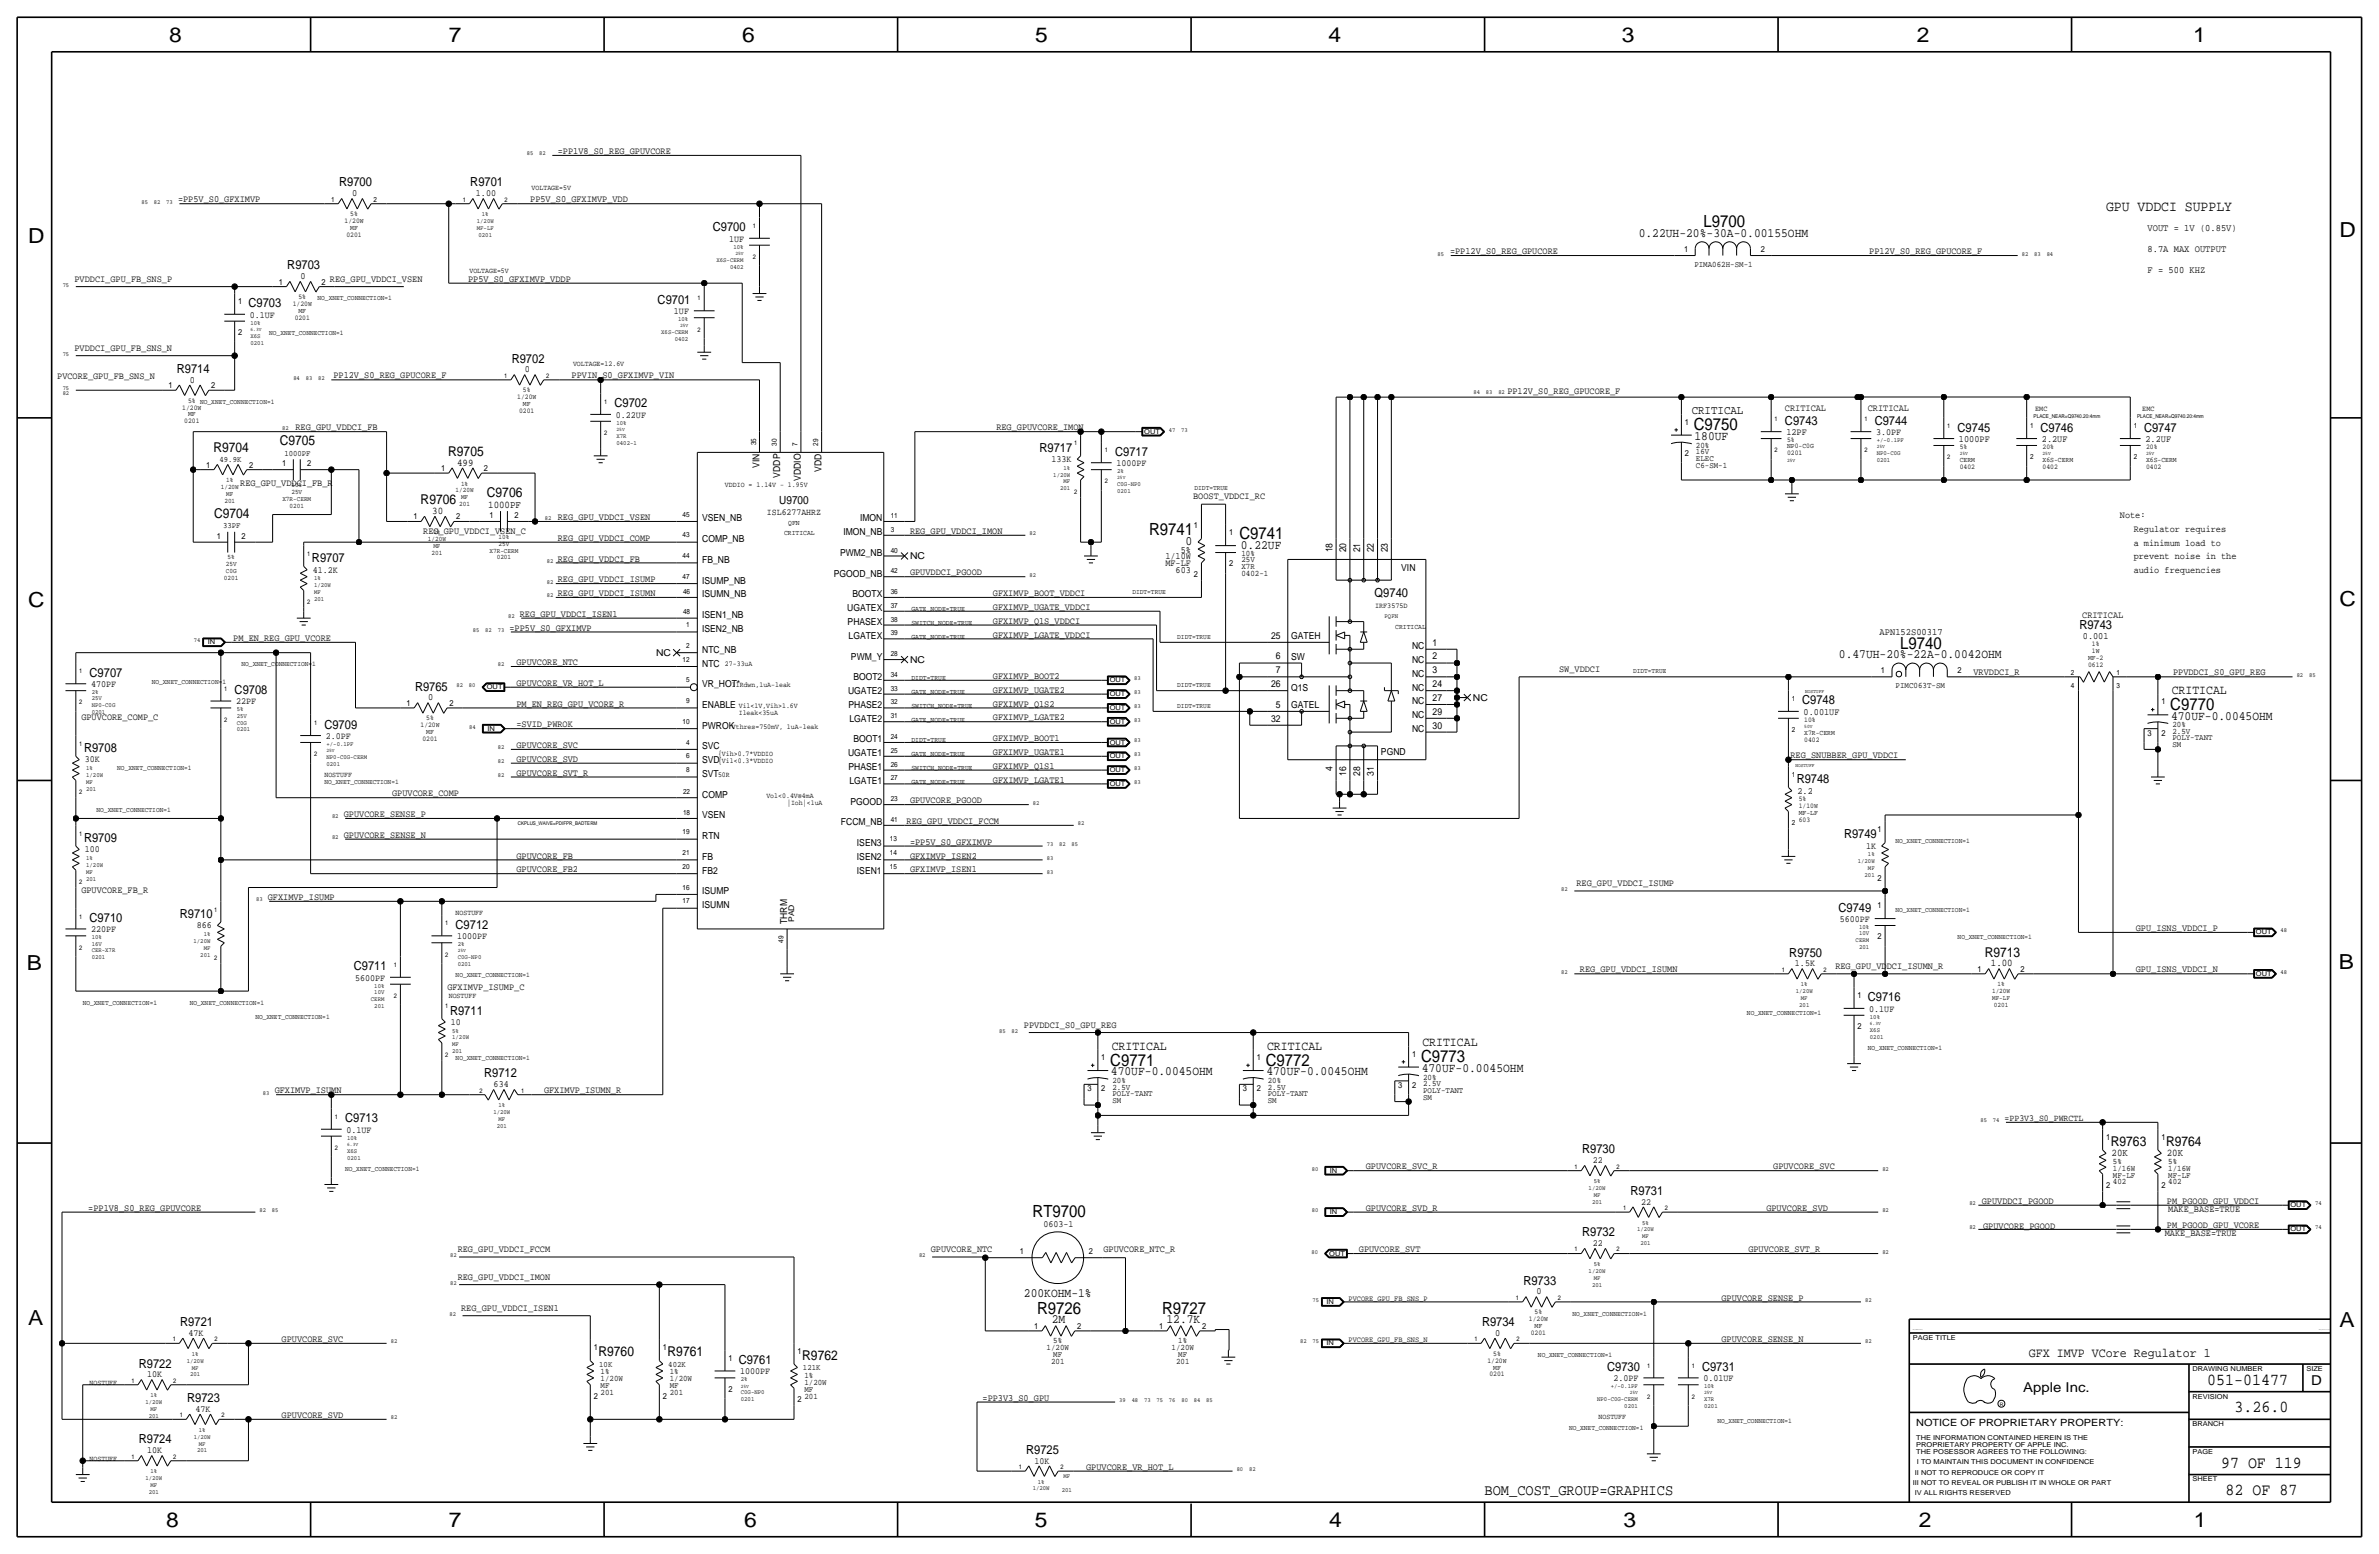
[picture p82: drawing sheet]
<svg xmlns="http://www.w3.org/2000/svg" width="875mm" height="572mm" viewBox="0 0 875 572" stroke-linecap="round" stroke-linejoin="round" font-family="sans-serif">
<defs><g id="words">
<g font-size="7.6">
<text x="62.2" y="15.5">8</text>
<text x="165" y="15.5">7</text>
<text x="273" y="15.5">6</text>
<text x="380.7" y="15.5">5</text>
<text x="488.6" y="15.5">4</text>
<text x="596.6" y="15.5">3</text>
<text x="705.1" y="15.5">2</text>
<text x="806.7" y="15.5">1</text>
<text x="10.4" y="89.4">D</text>
<text x="860.5" y="87.1">D</text>
<text x="10.4" y="223.3">C</text>
<text x="860.5" y="222.8">C</text>
<text x="9.8" y="356.6">B</text>
<text x="860.2" y="356.4">B</text>
<text x="10.4" y="487.4">A</text>
<text x="860.5" y="488.2">A</text>
<text x="61.2" y="561.6">8</text>
<text x="165" y="561.6">7</text>
<text x="273.8" y="561.6">6</text>
<text x="380.7" y="561.6">5</text>
<text x="488.9" y="561.6">4</text>
<text x="597.1" y="561.6">3</text>
<text x="705.8" y="561.6">2</text>
<text x="806.9" y="561.6">1</text>
</g>
<g font-size="6.2">
<text x="626.5" y="83.6">L9700</text>
<text x="623" y="158.2">C9750</text>
<text x="422.7" y="196.6">R9741</text>
<text x="455.9" y="198.1">C9741</text>
<text x="698.9" y="238.5">L9740</text>
<text x="798.3" y="261.1">C9770</text>
<text x="408.4" y="391.9">C9771</text>
<text x="465.5" y="391.9">C9772</text>
<text x="522.7" y="390.7">C9773</text>
<text x="379.8" y="447.5">RT9700</text>
<text x="381.5" y="483.1">R9726</text>
<text x="427.5" y="483.1">R9727</text>
<text x="811.9" y="509.3">051-01477</text>
<text x="821.9" y="519.4">3.26.0</text>
<text x="817" y="539.8">97 OF 119</text>
<text x="818.6" y="549.9">82 OF 87</text>
</g>
<text font-size="5.6" x="546" y="549.9">BOM_COST_GROUP=GRAPHICS</text>
<text font-size="5.4" x="774.6" y="77.5">GPU VDDCI SUPPLY</text>
<g font-size="5">
<text x="78.5" y="166.4">R9704</text>
<text x="102.9" y="163.8">C9705</text>
<text x="164.9" y="167.6">R9705</text>
<text x="154.7" y="185.4">R9706</text>
<text x="179.1" y="182.9">C9706</text>
<text x="78.8" y="190.5">C9704</text>
<text x="730" y="351.8">R9713</text>
<text x="776.4" y="421.4">R9763</text>
<text x="796.7" y="421.4">R9764</text>
<text x="220.2" y="498.9">R9760</text>
<text x="245.6" y="498.9">R9761</text>
<text x="295.1" y="500.1">R9762</text>
<text x="850.1" y="509.3">D</text>
<text x="744.2" y="511.8">Apple Inc.</text>
</g>
<text font-size="4.8" x="746.3" y="499.1">GFX IMVP VCore Regulator 1</text>
<g font-size="4.7">
<text x="602.8" y="87.1">0.22UH-20%-30A-0.00155OHM</text>
<text x="623.3" y="161.8">180UF</text>
<text x="436.1" y="200.4">0</text>
<text x="456.4" y="201.9">0.22UF</text>
<text x="676.4" y="242.1">0.47UH-20%-22A-0.0042OHM</text>
<text x="798.8" y="255.3">CRITICAL</text>
<text x="798.5" y="264.7">470UF-0.0045OHM</text>
<text x="408.9" y="386.1">CRITICAL</text>
<text x="466" y="386.1">CRITICAL</text>
<text x="523.2" y="384.8">CRITICAL</text>
<text x="408.6" y="395.5">470UF-0.0045OHM</text>
<text x="465.8" y="395.5">470UF-0.0045OHM</text>
<text x="522.9" y="394.2">470UF-0.0045OHM</text>
<text x="376.6" y="476.8">200KOHM-1%</text>
<text x="386.8" y="486.7">2M</text>
<text x="429.1" y="486.7">12.7K</text>
</g>
<g font-size="4.6">
<text x="124.7" y="68.6">R9700</text>
<text x="173" y="68.6">R9701</text>
<text x="262.2" y="85.1">C9700</text>
<text x="105.7" y="99.1">R9703</text>
<text x="91.4" y="113">C9703</text>
<text x="241.9" y="111.8">C9701</text>
<text x="65" y="137.2">R9714</text>
<text x="188.2" y="133.4">R9702</text>
<text x="226" y="149.9">C9702</text>
<text x="656.5" y="156.2">C9743</text>
<text x="689.6" y="156.2">C9744</text>
<text x="720" y="158.8">C9745</text>
<text x="750.5" y="158.8">C9746</text>
<text x="788.6" y="158.8">C9747</text>
<text x="382.4" y="166.1">R9717</text>
<text x="410.2" y="167.6">C9717</text>
<text x="114.8" y="206.8">R9707</text>
<text x="505.6" y="219.7">Q9740</text>
<text x="764.8" y="231.4">R9743</text>
<text x="33" y="248.9">C9707</text>
<text x="86.3" y="255.3">C9708</text>
<text x="152.7" y="254">R9765</text>
<text x="662.9" y="259.1">C9748</text>
<text x="119.3" y="268">C9709</text>
<text x="30.9" y="276.6">R9708</text>
<text x="660.9" y="288">R9748</text>
<text x="30.9" y="309.6">R9709</text>
<text x="678.3" y="308.4">R9749</text>
<text x="676.2" y="335.3">C9749</text>
<text x="33" y="339.1">C9710</text>
<text x="66.1" y="337.6">R9710</text>
<text x="167.6" y="341.6">C9712</text>
<text x="658.1" y="351.8">R9750</text>
<text x="130.1" y="356.9">C9711</text>
<text x="687" y="368.3">C9716</text>
<text x="165.6" y="373.1">R9711</text>
<text x="178.1" y="396.2">R9712</text>
<text x="126.9" y="412.8">C9713</text>
<text x="581.9" y="424.2">R9730</text>
<text x="599.7" y="439.4">R9731</text>
<text x="581.9" y="454.7">R9732</text>
<text x="560.3" y="472.4">R9733</text>
<text x="66.3" y="487.7">R9721</text>
<text x="545.1" y="487.7">R9734</text>
<text x="51.1" y="502.9">R9722</text>
<text x="271.7" y="501.6">C9761</text>
<text x="591.1" y="504.2">C9730</text>
<text x="626.1" y="504.2">C9731</text>
<text x="68.9" y="515.6">R9723</text>
<text x="51.1" y="530.9">R9724</text>
<text x="377.5" y="534.7">R9725</text>
</g>
<text font-size="4.4" x="622.2" y="152.4">CRITICAL</text>
<text font-size="4.1" x="286.6" y="185.4">U9700</text>
<g font-size="3.8">
<text x="168.1" y="171.2">499</text>
<text x="159" y="189">30</text>
<text x="179.6" y="186.7">1000PF</text>
<text x="732.3" y="355.3">1.00</text>
<text x="776.7" y="425.2">20K</text>
<text x="797" y="425.2">20K</text>
</g>
<text font-size="3.7" x="704.8" y="524.5">NOTICE OF PROPRIETARY PROPERTY:</text>
<g font-size="3.6">
<text x="789.9" y="85.1">VOUT = 1V (0.85V)</text>
<text x="789.9" y="92.7">8.7A MAX OUTPUT</text>
<text x="789.9" y="100.3">F = 500 KHZ</text>
<text x="691.3" y="233.4">APN152S00317</text>
</g>
<g font-size="3.5">
<text x="205.2" y="56.6">=PP1V8_S0_REG_GPUVCORE</text>
<text x="65.5" y="74.4">=PP5V_S0_GFXIMVP</text>
<text x="129.6" y="72.1">0</text>
<text x="175.1" y="72.1">1.00</text>
<text x="195" y="74.4">PP5V_S0_GFXIMVP_VDD</text>
<text x="268.2" y="88.9">1UF</text>
<text x="533.3" y="93.5">=PP12V_S0_REG_GPUCORE</text>
<text x="687.5" y="93.5">PP12V_S0_REG_GPUCORE_F</text>
<text x="27.4" y="103.6">PVDDCI_GPU_FB_SNS_P</text>
<text x="110.5" y="102.6">0</text>
<text x="121.4" y="103.6">REG_GPU_VDDCI_VSEN</text>
<text x="172.2" y="103.6">PP5V_S0_GFXIMVP_VDDP</text>
<text x="91.9" y="116.8">0.1UF</text>
<text x="247.9" y="115.6">1UF</text>
<text x="27.4" y="129">PVDDCI_GPU_FB_SNS_N</text>
<text x="193.1" y="136.9">0</text>
<text x="21" y="139.2">PVCORE_GPU_FB_SNS_N</text>
<text x="69.9" y="140.7">0</text>
<text x="122.6" y="139.2">PP12V_S0_REG_GPUCORE_F</text>
<text x="210.3" y="139.2">PPVIN_S0_GFXIMVP_VIN</text>
<text x="554.4" y="144.8">PP12V_S0_REG_GPUCORE_F</text>
<text x="226.5" y="153.7">0.22UF</text>
<text x="656.5" y="151.1">CRITICAL</text>
<text x="687" y="151.1">CRITICAL</text>
<text x="108.7" y="158.2">REG_GPU_VDDCI_FB</text>
<text x="366.5" y="158.2">REG_GPUVCORE_IMON</text>
<text x="657" y="160">12PF</text>
<text x="690.1" y="160">3.0PF</text>
<text x="720.5" y="162.6">1000PF</text>
<text x="751" y="162.6">2.2UF</text>
<text x="789.1" y="162.6">2.2UF</text>
<text x="279.3" y="172.1" transform="rotate(-90 279.3 172.1)">VIN</text>
<text x="302.2" y="173.5" transform="rotate(-90 302.2 173.5)">VDD</text>
<text x="386.8" y="169.9">133K</text>
<text x="410.7" y="171.5">1000PF</text>
<text x="88.3" y="178.6">REG_GPU_VDDCI_FB_R</text>
<text x="287" y="175.6" transform="rotate(-90 287 175.6)">VDDP</text>
<text x="294.6" y="176.9" transform="rotate(-90 294.6 176.9)">VDDIO</text>
<text x="438.9" y="183.6">BOOST_VDDCI_RC</text>
<text x="205.2" y="191.3">REG_GPU_VDDCI_VSEN</text>
<text x="258.3" y="191.8">VSEN_NB</text>
<text x="316.3" y="191.8">IMON</text>
<text x="779.7" y="190.5">Note:</text>
<text x="155.7" y="196.4">REG_GPU_VDDCI_VSEN_C</text>
<text x="310.2" y="196.8">IMON_NB</text>
<text x="334.7" y="196.4">REG_GPU_VDDCI_IMON</text>
<text x="784.8" y="195.6">Regulator requires</text>
<text x="205.2" y="198.9">REG_GPU_VDDCI_COMP</text>
<text x="258.3" y="199.4">COMP_NB</text>
<text x="434.3" y="203.2">5%</text>
<text x="490.1" y="203.1" transform="rotate(-90 490.1 203.1)">18</text>
<text x="495.2" y="203.1" transform="rotate(-90 495.2 203.1)">20</text>
<text x="500.3" y="203.1" transform="rotate(-90 500.3 203.1)">21</text>
<text x="505.4" y="203.1" transform="rotate(-90 505.4 203.1)">22</text>
<text x="510.4" y="203.1" transform="rotate(-90 510.4 203.1)">23</text>
<text x="784.8" y="200.7">a minimum load to</text>
<text x="205.2" y="206.5">REG_GPU_VDDCI_FB</text>
<text x="258.3" y="207">FB_NB</text>
<text x="309" y="204.5">PWM2_NB</text>
<text x="334.7" y="205.7">NC</text>
<text x="428.6" y="208.3">MF-LF</text>
<text x="428.6" y="205.7">1/10W</text>
<text x="784.8" y="205.7">prevent noise in the</text>
<text x="115" y="210.6">41.2K</text>
<text x="205.2" y="214.1">REG_GPU_VDDCI_ISUMP</text>
<text x="258.3" y="214.6">ISUMP_NB</text>
<text x="306.7" y="212.1">PGOOD_NB</text>
<text x="334.7" y="211.6">GPUVDDCI_PGOOD</text>
<text x="432.4" y="210.8">603</text>
<text x="515.4" y="210.1">VIN</text>
<text x="784.8" y="210.8">audio frequencies</text>
<text x="205.2" y="219.2">REG_GPU_VDDCI_ISUMN</text>
<text x="258.3" y="219.7">ISUMN_NB</text>
<text x="313.5" y="219.7">BOOTX</text>
<text x="365.2" y="219.2">GFXIMVP_BOOT_VDDCI</text>
<text x="191.2" y="226.8">REG_GPU_VDDCI_ISEN1</text>
<text x="258.3" y="227.3">ISEN1_NB</text>
<text x="311.6" y="224.8">UGATEX</text>
<text x="365.2" y="224.3">GFXIMVP_UGATE_VDDCI</text>
<text x="765.9" y="227.3">CRITICAL</text>
<text x="187.4" y="231.9">=PP5V_S0_GFXIMVP</text>
<text x="258.3" y="232.4">ISEN2_NB</text>
<text x="311.8" y="229.9">PHASEX</text>
<text x="365.2" y="229.4">GFXIMVP_Q1S_VDDCI</text>
<text x="85.8" y="235.7">PM_EN_REG_GPU_VCORE</text>
<text x="312.1" y="234.9">LGATEX</text>
<text x="365.2" y="234.4">GFXIMVP_LGATE_VDDCI</text>
<text x="467.6" y="234.9">25</text>
<text x="474.9" y="234.9">GATEH</text>
<text x="519.4" y="238.8">NC</text>
<text x="526.9" y="237.4">1</text>
<text x="766.1" y="235">0.001</text>
<text x="189.9" y="244.6">GPUVCORE_NTC</text>
<text x="241.3" y="241.3">NC</text>
<text x="258.3" y="240">NTC_NB</text>
<text x="258.3" y="245.1">NTC</text>
<text x="313" y="242.6">PWM_Y</text>
<text x="334.7" y="243.8">NC</text>
<text x="469.3" y="242.5">6</text>
<text x="474.9" y="242.6">SW</text>
<text x="519.4" y="243.8">NC</text>
<text x="526.9" y="242.5">2</text>
<text x="313.9" y="250.2">BOOT2</text>
<text x="365.2" y="249.7">GFXIMVP_BOOT2</text>
<text x="469.3" y="247.6">7</text>
<text x="519.4" y="248.9">NC</text>
<text x="526.9" y="247.6">3</text>
<text x="573.5" y="247.1">SW_VDDCI</text>
<text x="725.9" y="248.4">VRVDDCI_R</text>
<text x="799.3" y="248.4">PPVDDCI_S0_GPU_REG</text>
<text x="33.5" y="252.7">470PF</text>
<text x="157.5" y="257.6">0</text>
<text x="189.9" y="252.2">GPUVCORE_VR_HOT_L</text>
<text x="258.3" y="252.7">VR_HOT*</text>
<text x="312" y="255.3">UGATE2</text>
<text x="365.2" y="254.8">GFXIMVP_UGATE2</text>
<text x="467.6" y="252.7">26</text>
<text x="474.9" y="254">Q1S</text>
<text x="519.4" y="254">NC</text>
<text x="526.9" y="257.8">27</text>
<text x="526.9" y="252.7">24</text>
<text x="541.7" y="257.8">NC</text>
<text x="86.8" y="259.1">22PF</text>
<text x="189.9" y="259.8">PM_EN_REG_GPU_VCORE_R</text>
<text x="258.3" y="260.4">ENABLE</text>
<text x="312.1" y="260.3">PHASE2</text>
<text x="365.2" y="259.8">GFXIMVP_Q1S2</text>
<text x="469.3" y="260.3">5</text>
<text x="474.9" y="260.3">GATEL</text>
<text x="519.4" y="259.1">NC</text>
<text x="526.9" y="262.8">29</text>
<text x="663.4" y="262.9">0.001UF</text>
<text x="29.9" y="264.9">GPUVCORE_COMP_C</text>
<text x="189.9" y="267.5">=SVID_PWROK</text>
<text x="258.3" y="268">PWROK</text>
<text x="312.5" y="265.4">LGATE2</text>
<text x="365.2" y="264.9">GFXIMVP_LGATE2</text>
<text x="467.6" y="265.4">32</text>
<text x="519.4" y="269.2">NC</text>
<text x="519.4" y="264.2">NC</text>
<text x="526.9" y="267.9">30</text>
<text x="119.8" y="271.8">2.0PF</text>
<text x="189.9" y="275.1">GPUVCORE_SVC</text>
<text x="258.3" y="275.6">SVC</text>
<text x="313.9" y="273">BOOT1</text>
<text x="365.2" y="272.5">GFXIMVP_BOOT1</text>
<text x="31.2" y="280.4">30K</text>
<text x="189.9" y="280.2">GPUVCORE_SVD</text>
<text x="258.3" y="280.7">SVD</text>
<text x="312" y="278.1">UGATE1</text>
<text x="365.2" y="277.6">GFXIMVP_UGATE1</text>
<text x="508" y="277.6">PGND</text>
<text x="658.6" y="278.9">REG_SNUBBER_GPU_VDDCI</text>
<text x="189.9" y="285.2">GPUVCORE_SVT_R</text>
<text x="258.3" y="285.8">SVT</text>
<text x="312.1" y="283.2">PHASE1</text>
<text x="365.2" y="282.7">GFXIMVP_Q1S1</text>
<text x="365.2" y="287.8">GFXIMVP_LGATE1</text>
<text x="490.1" y="283.6" transform="rotate(-90 490.1 283.6)">4</text>
<text x="495.2" y="285.4" transform="rotate(-90 495.2 285.4)">16</text>
<text x="500.3" y="285.4" transform="rotate(-90 500.3 285.4)">28</text>
<text x="505.4" y="285.4" transform="rotate(-90 505.4 285.4)">31</text>
<text x="144.2" y="292.9">GPUVCORE_COMP</text>
<text x="258.3" y="293.4">COMP</text>
<text x="312.5" y="288.3">LGATE1</text>
<text x="661.1" y="291.8">2.2</text>
<text x="312.8" y="295.9">PGOOD</text>
<text x="334.7" y="295.4">GPUVCORE_PGOOD</text>
<text x="126.4" y="300.5">GPUVCORE_SENSE_P</text>
<text x="258.3" y="301">VSEN</text>
<text x="309.3" y="303.5">FCCM_NB</text>
<text x="333.4" y="303">REG_GPU_VDDCI_FCCM</text>
<text x="126.4" y="308.1">GPUVCORE_SENSE_N</text>
<text x="258.3" y="308.6">RTN</text>
<text x="315.2" y="311.2">ISEN3</text>
<text x="334.7" y="310.6">=PP5V_S0_GFXIMVP</text>
<text x="31.2" y="313.4">100</text>
<text x="189.9" y="315.7">GPUVCORE_FB</text>
<text x="258.3" y="316.2">FB</text>
<text x="315.2" y="316.2">ISEN2</text>
<text x="334.7" y="315.7">GFXIMVP_ISEN2</text>
<text x="686.4" y="312.2">1K</text>
<text x="189.9" y="320.8">GPUVCORE_FB2</text>
<text x="258.3" y="321.3">FB2</text>
<text x="315.2" y="321.3">ISEN1</text>
<text x="334.7" y="320.8">GFXIMVP_ISEN1</text>
<text x="29.9" y="328.4">GPUVCORE_FB_R</text>
<text x="258.3" y="328.9">ISUMP</text>
<text x="579.8" y="325.9">REG_GPU_VDDCI_ISUMP</text>
<text x="98.5" y="331">GFXIMVP_ISUMP</text>
<text x="258.3" y="334">ISUMN</text>
<text x="72.4" y="341.4">866</text>
<text x="289.5" y="339.9" transform="rotate(-90 289.5 339.9)">THRM</text>
<text x="676.7" y="339.1">5600PF</text>
<text x="33.5" y="342.9">220PF</text>
<text x="168.1" y="345.4">1000PF</text>
<text x="785.6" y="342.4">GPU_ISNS_VDDCI_P</text>
<text x="581.1" y="357.6">REG_GPU_VDDCI_ISUMN</text>
<text x="660.2" y="355.3">1.5K</text>
<text x="675.1" y="356.4">REG_GPU_VDDCI_ISUMN_R</text>
<text x="785.6" y="357.6">GPU_ISNS_VDDCI_N</text>
<text x="130.6" y="360.7">5600PF</text>
<text x="164.5" y="364">GFXIMVP_ISUMP_C</text>
<text x="165.8" y="376.9">10</text>
<text x="376.6" y="378">PPVDDCI_S0_GPU_REG</text>
<text x="687.5" y="372.1">0.1UF</text>
<text x="181.6" y="399.8">634</text>
<text x="101" y="402.1">GFXIMVP_ISUMN</text>
<text x="200.1" y="402.1">GFXIMVP_ISUMN_R</text>
<text x="127.5" y="416.6">0.1UF</text>
<text x="502.4" y="430">GPUVCORE_SVC_R</text>
<text x="585.9" y="427.7">22</text>
<text x="652.2" y="430">GPUVCORE_SVC</text>
<text x="603.6" y="443">22</text>
<text x="728.9" y="442.7">GPUVDDCI_PGOOD</text>
<text x="797" y="442.7">PM_PGOOD_GPU_VDDCI</text>
<text x="32.5" y="445.3">=PP1V8_S0_REG_GPUVCORE</text>
<text x="502.4" y="445.3">GPUVCORE_SVD_R</text>
<text x="649.7" y="445.3">GPUVCORE_SVD</text>
<text x="797.5" y="445.8">MAKE_BASE=TRUE</text>
<text x="383.8" y="451.1">0603-1</text>
<text x="729.4" y="452.1">GPUVCORE_PGOOD</text>
<text x="796.2" y="454.7">MAKE_BASE=TRUE</text>
<text x="797" y="451.6">PM_PGOOD_GPU_VCORE</text>
<text x="168.3" y="460.5">REG_GPU_VDDCI_FCCM</text>
<text x="342.3" y="460.5">GPUVCORE_NTC</text>
<text x="405.8" y="460.5">GPUVCORE_NTC_R</text>
<text x="499.8" y="460.5">GPUVCORE_SVT</text>
<text x="585.9" y="458.2">22</text>
<text x="643.1" y="460.5">GPUVCORE_SVT_R</text>
<text x="168.3" y="470.7">REG_GPU_VDDCI_IMON</text>
<text x="565.2" y="476">0</text>
<text x="633.2" y="478.3">GPUVCORE_SENSE_P</text>
<text x="169.6" y="482.1">REG_GPU_VDDCI_ISEN1</text>
<text x="69.3" y="491.2">47K</text>
<text x="549.9" y="491.2">0</text>
<text x="103.6" y="493.5">GPUVCORE_SVC</text>
<text x="633.2" y="493.5">GPUVCORE_SENSE_N</text>
<text x="54.1" y="506.5">10K</text>
<text x="272.2" y="505.5">1000PF</text>
<text x="593.4" y="508">2.0PF</text>
<text x="626.6" y="508">0.01UF</text>
<text x="361.4" y="515.1">=PP3V3_S0_GPU</text>
<text x="71.8" y="519.2">47K</text>
<text x="103.6" y="521.5">GPUVCORE_SVD</text>
<text x="54.1" y="534.4">10K</text>
<text x="380.5" y="538.2">10K</text>
<text x="399.5" y="540.5">GPUVCORE_VR_HOT_L</text>
</g>
<g font-size="3.4">
<text x="282.1" y="189.2">ISL6277AHRZ</text>
<text x="737.3" y="412.2">=PP3V3_S0_PWRCTL</text>
</g>
<g font-size="3.1">
<text x="619.4" y="92.7">1</text>
<text x="647.6" y="92.7">2</text>
<text x="623.2" y="98">PIMA062H-SM-1</text>
<text x="102.6" y="104.6">1</text>
<text x="118.3" y="104.6">2</text>
<text x="87.6" y="111.8">1</text>
<text x="87.6" y="123.2">2</text>
<text x="61.9" y="142.7">1</text>
<text x="77.7" y="142.7">2</text>
<text x="619.7" y="156.2">1</text>
<text x="619.7" y="167.6">2</text>
<text x="623.8" y="164.6">20%</text>
<text x="623.8" y="167.1">16V</text>
<text x="75.9" y="172">1</text>
<text x="91.6" y="172">2</text>
<text x="103.8" y="171.5">1</text>
<text x="113" y="171.5">2</text>
<text x="162.2" y="173.2">1</text>
<text x="178" y="173.2">2</text>
<text x="623.8" y="172">C6-SM-1</text>
<text x="623.8" y="169.4">ELEC</text>
<text x="152.1" y="191">1</text>
<text x="167.8" y="191">2</text>
<text x="180" y="190.5">1</text>
<text x="189.2" y="190.5">2</text>
<text x="439.1" y="194.3">1</text>
<text x="452.1" y="196.8">1</text>
<text x="79.7" y="198.1">1</text>
<text x="88.8" y="198.1">2</text>
<text x="452.1" y="208.3">2</text>
<text x="456.6" y="209.3">X7R</text>
<text x="456.6" y="204.5">10%</text>
<text x="456.6" y="206.8">25V</text>
<text x="439.1" y="212.1">2</text>
<text x="456.6" y="211.8">0402-1</text>
<text x="691.8" y="247.7">1</text>
<text x="720" y="247.7">2</text>
<text x="697.3" y="253">PIMC063T-SM</text>
<text x="149.5" y="259.6">1</text>
<text x="165.3" y="259.6">2</text>
<text x="795" y="259.1">1</text>
<text x="799" y="267.5">20%</text>
<text x="789.9" y="270.5">3</text>
<text x="795" y="270.5">2</text>
<text x="799" y="274.8">SM</text>
<text x="799" y="272.3">POLY-TANT</text>
<text x="799" y="270">2.5V</text>
<text x="690.6" y="306.1">1</text>
<text x="690.6" y="323.9">2</text>
<text x="690.6" y="334">1</text>
<text x="690.6" y="345.4">2</text>
<text x="727.4" y="357.4">1</text>
<text x="743.2" y="357.4">2</text>
<text x="683.2" y="367">1</text>
<text x="683.2" y="378.5">2</text>
<text x="405.1" y="389.9">1</text>
<text x="462.2" y="389.9">1</text>
<text x="519.4" y="388.6">1</text>
<text x="400" y="401.3">3</text>
<text x="405.1" y="401.3">2</text>
<text x="409.1" y="400.8">2.5V</text>
<text x="409.1" y="398.3">20%</text>
<text x="457.1" y="401.3">3</text>
<text x="462.2" y="401.3">2</text>
<text x="466.3" y="398.3">20%</text>
<text x="466.3" y="400.8">2.5V</text>
<text x="514.3" y="400.1">3</text>
<text x="519.4" y="400.1">2</text>
<text x="523.4" y="401.8">POLY-TANT</text>
<text x="523.4" y="397">20%</text>
<text x="523.4" y="399.5">2.5V</text>
<text x="409.1" y="405.6">SM</text>
<text x="409.1" y="403.1">POLY-TANT</text>
<text x="466.3" y="403.1">POLY-TANT</text>
<text x="466.3" y="405.6">SM</text>
<text x="523.4" y="404.4">SM</text>
<text x="774.6" y="419.1">1</text>
<text x="795" y="419.1">1</text>
<text x="777.2" y="430.5">1/16W</text>
<text x="777.2" y="428">5%</text>
<text x="797.5" y="428">5%</text>
<text x="797.5" y="430.5">1/16W</text>
<text x="774.6" y="436.9">2</text>
<text x="777.2" y="433.1">MF-LF</text>
<text x="777.2" y="435.6">402</text>
<text x="795" y="436.9">2</text>
<text x="797.5" y="433.1">MF-LF</text>
<text x="797.5" y="435.6">402</text>
<text x="375.1" y="461.3">1</text>
<text x="400.5" y="461.3">2</text>
<text x="380.4" y="488.7">1</text>
<text x="396.2" y="488.7">2</text>
<text x="426.4" y="488.7">1</text>
<text x="442.2" y="488.7">2</text>
<text x="218.4" y="496.6">1</text>
<text x="243.8" y="496.6">1</text>
<text x="293.3" y="497.8">1</text>
<text x="385" y="496.6">1/20W</text>
<text x="387.4" y="494">5%</text>
<text x="430.9" y="496.6">1/20W</text>
<text x="433.4" y="494">1%</text>
<text x="267.9" y="500.4">1</text>
<text x="386.6" y="501.6">201</text>
<text x="387.4" y="499.1">MF</text>
<text x="432.6" y="501.7">201</text>
<text x="433.4" y="499.1">MF</text>
<text x="220.9" y="505.5">1%</text>
<text x="220.9" y="508">1/20W</text>
<text x="246.3" y="508">1/20W</text>
<text x="246.3" y="505.5">1%</text>
<text x="295.9" y="509.3">1/20W</text>
<text x="295.9" y="506.7">1%</text>
<text x="218.4" y="514.4">2</text>
<text x="220.9" y="513.1">201</text>
<text x="220.9" y="510.5">MF</text>
<text x="243.8" y="514.4">2</text>
<text x="246.3" y="510.5">MF</text>
<text x="246.3" y="513.1">201</text>
<text x="267.9" y="511.8">2</text>
<text x="293.3" y="515.6">2</text>
<text x="295.9" y="514.4">201</text>
<text x="295.9" y="511.8">MF</text>
</g>
<g font-size="3">
<text x="104.6" y="167.6">1000PF</text>
<text x="80.8" y="169.9">49.9K</text>
<text x="82.1" y="194.3">33PF</text>
<text x="220.4" y="502.7">10K</text>
<text x="245.8" y="502.7">402K</text>
<text x="295.4" y="503.9">121K</text>
</g>
<g font-size="2.9">
<text x="292" y="339.1" transform="rotate(-90 292 339.1)">PAD</text>
<text x="496" y="478.3">PVCORE_GPU_FB_SNS_P</text>
<text x="496" y="493.5">PVCORE_GPU_FB_SNS_N</text>
</g>
<g font-size="2.8">
<text x="748.6" y="151.1">EMC</text>
<text x="788" y="151.1">EMC</text>
<text x="505.8" y="223.5">IRF3575D</text>
</g>
<g font-size="2.7">
<text x="195.5" y="69.9">VOLTAGE=5V</text>
<text x="172.7" y="100.3">VOLTAGE=5V</text>
<text x="210.8" y="134.6">VOLTAGE=12.6V</text>
<text x="266.6" y="179.1">VDDIO = 1.14V - 1.95V</text>
<text x="266.6" y="245.1">27-33uA</text>
<text x="269.2" y="252.7">11Rdwn,1uA-leak</text>
<text x="271.7" y="260.3">Vil&lt;1V,Vih&gt;1.6V</text>
<text x="271.7" y="262.9">Ileak&lt;35uA</text>
<text x="269.2" y="268">Vthres=750mV, 1uA-leak</text>
<text x="264.1" y="278.1">{Vih&gt;0.7*VDDIO</text>
<text x="264.1" y="280.7">{Vil&lt;0.3*VDDIO</text>
<text x="119.3" y="285.8">NOSTUFF</text>
<text x="264.1" y="285.7">50R</text>
<text x="281.9" y="293.4">Vol&lt;0.4V@4mA</text>
<text x="289.5" y="295.9">|Ioh|&lt;1uA</text>
<text x="167.6" y="336.6">NOSTUFF</text>
<text x="165" y="367">NOSTUFF</text>
<text x="33" y="509.3">NOSTUFF</text>
<text x="588" y="522">NOSTUFF</text>
<text x="33" y="537.2">NOSTUFF</text>
</g>
<g font-size="2.6">
<text x="121.8" y="74.2">1</text>
<text x="137.4" y="74.2">2</text>
<text x="126.7" y="82">1/20W</text>
<text x="128.8" y="79.5">5%</text>
<text x="127.4" y="87.1">0201</text>
<text x="128.8" y="84.6">MF</text>
<text x="107.7" y="112.5">1/20W</text>
<text x="109.8" y="110">5%</text>
<text x="116.8" y="110.5">NO_XNET_CONNECTION=1</text>
<text x="108.4" y="117.6">0201</text>
<text x="109.8" y="115.1">MF</text>
<text x="99" y="123.2">NO_XNET_CONNECTION=1</text>
<text x="69.2" y="148.1">5% NO_XNET_CONNECTION=1</text>
<text x="190.2" y="146.8">1/20W</text>
<text x="192.3" y="149.4">MF</text>
<text x="192.3" y="144.3">5%</text>
<text x="67" y="150.6">1/20W</text>
<text x="67.7" y="155.7">0201</text>
<text x="69.2" y="153.2">MF</text>
<text x="190.9" y="151.9">0201</text>
<text x="746.7" y="157.5">1</text>
<text x="784.8" y="157.5">1</text>
<text x="278.1" y="163.8" transform="rotate(-90 278.1 163.8)">35</text>
<text x="285.7" y="164" transform="rotate(-90 285.7 164)">30</text>
<text x="293.3" y="164" transform="rotate(-90 293.3 164)">7</text>
<text x="300.9" y="164" transform="rotate(-90 300.9 164)">29</text>
<text x="657.3" y="167.4">0201</text>
<text x="657.3" y="164.8">NP0-C0G</text>
<text x="657.3" y="162.6">5%</text>
<text x="720.8" y="165.1">5%</text>
<text x="751.3" y="165.1">20%</text>
<text x="789.4" y="165.1">20%</text>
<text x="720.8" y="172.5">0402</text>
<text x="720.8" y="169.9">CERM</text>
<text x="746.7" y="168.9">2</text>
<text x="751.3" y="172.5">0402</text>
<text x="751.3" y="169.9">X6S-CERM</text>
<text x="784.8" y="168.9">2</text>
<text x="789.4" y="172.5">0402</text>
<text x="789.4" y="169.9">X6S-CERM</text>
<text x="439.4" y="180.3">DIDT=TRUE</text>
<text x="251.1" y="190">45</text>
<text x="327.6" y="190.5">11</text>
<text x="251.1" y="197.6">43</text>
<text x="288.4" y="196.9">CRITICAL</text>
<text x="289.9" y="193">QFN</text>
<text x="327.6" y="195.6">3</text>
<text x="327.6" y="203.2">40</text>
<text x="251.1" y="205.2">44</text>
<text x="251.1" y="212.8">47</text>
<text x="327.6" y="210.8">42</text>
<text x="251.2" y="218.3">46</text>
<text x="327.6" y="218.4">36</text>
<text x="416.5" y="218.4">DIDT=TRUE</text>
<text x="251.2" y="226">48</text>
<text x="327.6" y="223.5">37</text>
<text x="335.2" y="224.8">GATE_NODE=TRUE</text>
<text x="252.4" y="230.6">1</text>
<text x="327.6" y="228.6">38</text>
<text x="327.6" y="233.7">39</text>
<text x="335.2" y="229.9">SWITCH_NODE=TRUE</text>
<text x="513.2" y="231.1">CRITICAL</text>
<text x="252.4" y="238.2">2</text>
<text x="335.2" y="235">GATE_NODE=TRUE</text>
<text x="433" y="235">DIDT=TRUE</text>
<text x="769.4" y="237.7">1%</text>
<text x="88.8" y="245.1">NO_XNET_CONNECTION=1</text>
<text x="251.1" y="243.3">12</text>
<text x="327.6" y="241.3">28</text>
<text x="768" y="242.8">MF-2</text>
<text x="768" y="245.4">0612</text>
<text x="769.4" y="240.3">1W</text>
<text x="55.8" y="251.5">NO_XNET_CONNECTION=1</text>
<text x="252.4" y="251">5</text>
<text x="327.6" y="248.9">34</text>
<text x="335.2" y="250.2">DIDT=TRUE</text>
<text x="600.7" y="247.7">DIDT=TRUE</text>
<text x="761.7" y="248.2">2</text>
<text x="778.5" y="248.2">1</text>
<text x="327.6" y="254">33</text>
<text x="335.2" y="255.3">GATE_NODE=TRUE</text>
<text x="433" y="252.7">DIDT=TRUE</text>
<text x="659.1" y="257.8">1</text>
<text x="761.7" y="253">4</text>
<text x="778.5" y="253">3</text>
<text x="252.4" y="258.6">9</text>
<text x="327.6" y="259.1">32</text>
<text x="335.2" y="260.4">SWITCH_NODE=TRUE</text>
<text x="433" y="260.4">DIDT=TRUE</text>
<text x="154.7" y="267.5">1/20W</text>
<text x="156.8" y="264.9">5%</text>
<text x="251.1" y="266.2">10</text>
<text x="327.6" y="264.2">31</text>
<text x="335.2" y="265.4">GATE_NODE=TRUE</text>
<text x="659.1" y="269.2">2</text>
<text x="663.7" y="265.4">10%</text>
<text x="155.4" y="272.5">0201</text>
<text x="156.8" y="270">MF</text>
<text x="252.4" y="273.8">4</text>
<text x="327.6" y="271.8">24</text>
<text x="335.2" y="273.1">DIDT=TRUE</text>
<text x="663.7" y="270.3">X7R-CERM</text>
<text x="663.7" y="272.8">0402</text>
<text x="252.4" y="278.9">6</text>
<text x="327.6" y="276.9">25</text>
<text x="327.6" y="281.9">26</text>
<text x="335.2" y="278.1">GATE_NODE=TRUE</text>
<text x="43.1" y="283.2">NO_XNET_CONNECTION=1</text>
<text x="252.4" y="284">8</text>
<text x="327.6" y="287">27</text>
<text x="335.2" y="283.2">SWITCH_NODE=TRUE</text>
<text x="659.1" y="285.7">1</text>
<text x="119.3" y="288.3">NO_XNET_CONNECTION=1</text>
<text x="251.2" y="292">22</text>
<text x="335.2" y="288.3">GATE_NODE=TRUE</text>
<text x="35.5" y="298.5">NO_XNET_CONNECTION=1</text>
<text x="251.2" y="299.6">18</text>
<text x="327.6" y="294.6">23</text>
<text x="661.6" y="297.2">1/10W</text>
<text x="661.6" y="299.7">MF-LF</text>
<text x="661.6" y="294.6">5%</text>
<text x="327.6" y="302.3">41</text>
<text x="659.1" y="303.5">2</text>
<text x="661.6" y="302.3">603</text>
<text x="251.1" y="306.8">19</text>
<text x="327.4" y="309.4">13</text>
<text x="697.2" y="309.9">NO_XNET_CONNECTION=1</text>
<text x="251.1" y="314.4">21</text>
<text x="327.4" y="314.4">14</text>
<text x="251.1" y="319.5">20</text>
<text x="327.4" y="319.5">15</text>
<text x="251.1" y="327.1">16</text>
<text x="251.1" y="332.2">17</text>
<text x="697.2" y="335.3">NO_XNET_CONNECTION=1</text>
<text x="288.2" y="346.8" transform="rotate(-90 288.2 346.8)">49</text>
<text x="720" y="345.4">NO_XNET_CONNECTION=1</text>
<text x="167.6" y="359.4">NO_XNET_CONNECTION=1</text>
<text x="30.4" y="369.6">NO_XNET_CONNECTION=1</text>
<text x="69.8" y="369.6">NO_XNET_CONNECTION=1</text>
<text x="93.9" y="374.6">NO_XNET_CONNECTION=1</text>
<text x="642.6" y="373.4">NO_XNET_CONNECTION=1</text>
<text x="167.6" y="389.9">NO_XNET_CONNECTION=1</text>
<text x="687" y="386.1">NO_XNET_CONNECTION=1</text>
<text x="126.9" y="430.5">NO_XNET_CONNECTION=1</text>
<text x="562.3" y="485.9">1/20W</text>
<text x="564.5" y="483.4">5%</text>
<text x="578.4" y="483.9">NO_XNET_CONNECTION=1</text>
<text x="563" y="491">0201</text>
<text x="564.5" y="488.4">MF</text>
<text x="547.1" y="501.1">1/20W</text>
<text x="549.2" y="498.6">5%</text>
<text x="549.2" y="503.7">MF</text>
<text x="565.7" y="499.1">NO_XNET_CONNECTION=1</text>
<text x="547.8" y="506.2">0201</text>
<text x="577.1" y="525.8">NO_XNET_CONNECTION=1</text>
<text x="631.7" y="523.2">NO_XNET_CONNECTION=1</text>
</g>
<g font-size="2.5">
<text x="420.9" y="159.5">OUT</text>
<text x="81.2" y="179.8">1/20W</text>
<text x="83.2" y="177.3">1%</text>
<text x="107.2" y="179.1">10%</text>
<text x="169.6" y="178.6">1%</text>
<text x="82.5" y="184.9">201</text>
<text x="83.2" y="182.4">MF</text>
<text x="103.9" y="184.2">X7R-CERM</text>
<text x="107.2" y="181.6">25V</text>
<text x="167.6" y="181.1">1/20W</text>
<text x="169.6" y="183.6">MF</text>
<text x="106.5" y="186.7">0201</text>
<text x="168.9" y="186.2">201</text>
<text x="159.4" y="196.3">1%</text>
<text x="157.4" y="198.9">1/20W</text>
<text x="158.7" y="204">201</text>
<text x="159.4" y="201.4">MF</text>
<text x="180.1" y="203.2">X7R-CERM</text>
<text x="183.4" y="200.7">25V</text>
<text x="183.4" y="198.1">10%</text>
<text x="83" y="208.3">25V</text>
<text x="83.7" y="205.7">5%</text>
<text x="182.7" y="205.7">0201</text>
<text x="82.4" y="213.4">0201</text>
<text x="83" y="210.8">C0G</text>
<text x="76.4" y="237">IN</text>
<text x="408.2" y="251">OUT</text>
<text x="179.1" y="253.5">OUT</text>
<text x="408.2" y="256">OUT</text>
<text x="408.2" y="261.1">OUT</text>
<text x="179.3" y="268.7">IN</text>
<text x="408.2" y="266.2">OUT</text>
<text x="408.2" y="273.8">OUT</text>
<text x="408.2" y="278.9">OUT</text>
<text x="408.2" y="284">OUT</text>
<text x="408.2" y="289.1">OUT</text>
<text x="829.8" y="343.7">OUT</text>
<text x="829.8" y="358.9">OUT</text>
<text x="732.7" y="365.3">1/20W</text>
<text x="734.7" y="362.7">1%</text>
<text x="732.7" y="367.8">MF-LF</text>
<text x="733.4" y="370.3">0201</text>
<text x="489.2" y="431.3">IN</text>
<text x="842.5" y="444">OUT</text>
<text x="489.2" y="446.5">IN</text>
<text x="842.5" y="452.9">OUT</text>
<text x="488.9" y="461.8">OUT</text>
<text x="487.9" y="479.6">IN</text>
<text x="487.9" y="494.8">IN</text>
<text x="703.5" y="492.8">PAGE TITLE</text>
<text x="806.4" y="504.2">DRAWING NUMBER</text>
<text x="848.3" y="504.2">SIZE</text>
<text x="806.4" y="514.4">REVISION</text>
<text x="806.4" y="524.5">BRANCH</text>
<text x="704.8" y="532.1">PROPRIETARY PROPERTY OF APPLE INC.</text>
<text x="704.8" y="529.6">THE INFORMATION CONTAINED HEREIN IS THE</text>
<text x="704.8" y="534.7">THE POSESSOR AGREES TO THE FOLLOWING:</text>
<text x="705.1" y="538.5">I TO MAINTAIN THIS DOCUMENT IN CONFIDENCE</text>
<text x="806.4" y="534.7">PAGE</text>
<text x="704.3" y="542.3">II NOT TO REPRODUCE OR COPY IT</text>
<text x="806.4" y="544.8">SHEET</text>
<text x="703.5" y="546.1">III NOT TO REVEAL OR PUBLISH IT IN WHOLE OR PART</text>
<text x="704.3" y="549.9">IV ALL RIGHTS RESERVED</text>
</g>
<g font-size="2.3">
<text x="193.7" y="57.1">85</text>
<text x="198.3" y="57.1">82</text>
<text x="52" y="74.9">85</text>
<text x="56.6" y="74.9">82</text>
<text x="61.2" y="74.9">73</text>
<text x="170.2" y="74.2">1</text>
<text x="185.6" y="74.2">2</text>
<text x="175.4" y="82">1/20W</text>
<text x="177.3" y="79.5">1%</text>
<text x="276.9" y="83.8">1</text>
<text x="175.4" y="84.6">MF-LF</text>
<text x="176" y="87.1">0201</text>
<text x="269.8" y="91.4">10%</text>
<text x="276.9" y="95.3">2</text>
<text x="528.8" y="94">85</text>
<text x="743.7" y="94">82</text>
<text x="748.2" y="94">83</text>
<text x="752.8" y="94">84</text>
<text x="263.5" y="96.3">X6S-CERM</text>
<text x="268.5" y="98.8">0402</text>
<text x="23.1" y="105.4">75</text>
<text x="256.6" y="110.5">1</text>
<text x="92.2" y="119.4">10%</text>
<text x="249.4" y="118.1">10%</text>
<text x="92.2" y="124.2">X6S</text>
<text x="243.2" y="122.9">X6S-CERM</text>
<text x="248.2" y="125.5">0402</text>
<text x="256.6" y="121.9">2</text>
<text x="23.1" y="130.8">75</text>
<text x="92.2" y="126.7">0201</text>
<text x="23.1" y="143.5">75</text>
<text x="107.9" y="139.7">84</text>
<text x="112.5" y="139.7">83</text>
<text x="117" y="139.7">82</text>
<text x="185.5" y="138.9">1</text>
<text x="200.9" y="138.9">2</text>
<text x="23.1" y="145.3">82</text>
<text x="222.2" y="148.6">1</text>
<text x="542" y="144.8">84</text>
<text x="546.6" y="144.8">83</text>
<text x="551.1" y="144.8">82</text>
<text x="652.7" y="154.9">1</text>
<text x="685.7" y="154.9">1</text>
<text x="103.8" y="158.2">82</text>
<text x="222.2" y="160">2</text>
<text x="226.8" y="161">X7R</text>
<text x="226.8" y="156.2">10%</text>
<text x="429.9" y="158.8">47</text>
<text x="434.5" y="158.8">73</text>
<text x="716.2" y="157.5">1</text>
<text x="226.8" y="163.6">0402-1</text>
<text x="395" y="163.8">1</text>
<text x="406.3" y="166.4">1</text>
<text x="652.7" y="166.4">2</text>
<text x="685.7" y="166.4">2</text>
<text x="690.3" y="162.6">+/-0.1PF</text>
<text x="690.3" y="167.4">NP0-C0G</text>
<text x="391.2" y="172.7">1%</text>
<text x="410.9" y="174">2%</text>
<text x="690.3" y="169.9">0201</text>
<text x="716.2" y="168.9">2</text>
<text x="387.4" y="175.3">1/20W</text>
<text x="391.2" y="177.8">MF</text>
<text x="406.3" y="177.8">2</text>
<text x="410.9" y="178.8">C0G-NP0</text>
<text x="389.9" y="180.3">201</text>
<text x="395" y="181.6">2</text>
<text x="410.9" y="181.4">0201</text>
<text x="200.4" y="191.3">82</text>
<text x="378.7" y="196.8">82</text>
<text x="113" y="204.5">1</text>
<text x="201.1" y="207">82</text>
<text x="115.5" y="215.9">1/20W</text>
<text x="115.5" y="213.4">1%</text>
<text x="201.1" y="214.6">82</text>
<text x="378.7" y="212.1">82</text>
<text x="115.5" y="218.4">MF</text>
<text x="115.5" y="221">201</text>
<text x="201.1" y="219.7">82</text>
<text x="113" y="222.3">2</text>
<text x="186.9" y="227.3">82</text>
<text x="509.3" y="227.3">PQFN</text>
<text x="173.9" y="232.4">85</text>
<text x="178.5" y="232.4">82</text>
<text x="183.1" y="232.4">73</text>
<text x="71.3" y="236.2">74</text>
<text x="183.1" y="245.1">82</text>
<text x="29.2" y="247.7">1</text>
<text x="417.2" y="250.2">83</text>
<text x="844.8" y="248.9">82</text>
<text x="849.3" y="248.9">85</text>
<text x="33.7" y="255.3">2%</text>
<text x="33.7" y="257.6">25V</text>
<text x="82.5" y="254">1</text>
<text x="167.9" y="252.7">82</text>
<text x="172.5" y="252.7">80</text>
<text x="417.2" y="255.3">83</text>
<text x="29.2" y="259.1">2</text>
<text x="33.7" y="260.1">NP0-C0G</text>
<text x="33.7" y="262.6">0201</text>
<text x="87.1" y="261.6">5%</text>
<text x="87.1" y="263.9">25V</text>
<text x="417.2" y="260.4">83</text>
<text x="82.5" y="265.4">2</text>
<text x="87.1" y="266.4">C0G</text>
<text x="87.1" y="269">0201</text>
<text x="115.5" y="266.7">1</text>
<text x="172.6" y="268">84</text>
<text x="417.2" y="265.4">83</text>
<text x="29.2" y="274.3">1</text>
<text x="120.1" y="274.3">+/-0.1PF</text>
<text x="183.1" y="275.6">82</text>
<text x="417.2" y="273.1">83</text>
<text x="115.5" y="278.1">2</text>
<text x="120.1" y="279.1">NP0-C0G-CERM</text>
<text x="120.1" y="281.7">0201</text>
<text x="183.1" y="280.7">82</text>
<text x="417.2" y="278.1">83</text>
<text x="31.7" y="285.7">1/20W</text>
<text x="31.7" y="283.2">1%</text>
<text x="183.1" y="285.7">82</text>
<text x="417.2" y="283.2">83</text>
<text x="29.2" y="292.1">2</text>
<text x="31.7" y="288.3">MF</text>
<text x="31.7" y="290.8">201</text>
<text x="417.2" y="288.3">83</text>
<text x="379.9" y="295.9">82</text>
<text x="122.1" y="301">82</text>
<text x="396.4" y="303.5">82</text>
<text x="29.2" y="307.3">1</text>
<text x="122.1" y="308.6">82</text>
<text x="385" y="311.1">73</text>
<text x="389.6" y="311.1">82</text>
<text x="394.2" y="311.1">85</text>
<text x="31.7" y="316.2">1%</text>
<text x="385" y="316.2">83</text>
<text x="683.3" y="317.5">1/20W</text>
<text x="687.1" y="315">1%</text>
<text x="31.7" y="323.8">201</text>
<text x="31.7" y="318.8">1/20W</text>
<text x="31.7" y="321.3">MF</text>
<text x="385" y="321.3">83</text>
<text x="685.8" y="322.6">201</text>
<text x="687.1" y="320">MF</text>
<text x="29.2" y="325.1">2</text>
<text x="574.2" y="327.7">82</text>
<text x="78.8" y="335.3">1</text>
<text x="94.2" y="331.5">83</text>
<text x="29.2" y="337.8">1</text>
<text x="163.8" y="340.4">1</text>
<text x="683.8" y="341.6">10%</text>
<text x="33.7" y="347.7">16V</text>
<text x="33.7" y="345.4">10%</text>
<text x="71.2" y="346.7">1/20W</text>
<text x="74.9" y="344.2">1%</text>
<text x="168.4" y="348">2%</text>
<text x="682.5" y="346.5">CERM</text>
<text x="683.8" y="343.9">10V</text>
<text x="838.9" y="342.9">48</text>
<text x="29.2" y="349.2">2</text>
<text x="33.7" y="350.3">CER-X7R</text>
<text x="33.7" y="352.8">0201</text>
<text x="73.7" y="351.8">201</text>
<text x="74.9" y="349.3">MF</text>
<text x="78.8" y="353.1">2</text>
<text x="163.8" y="351.8">2</text>
<text x="168.4" y="352.8">C0G-NP0</text>
<text x="683.8" y="349">201</text>
<text x="144.8" y="355.6">1</text>
<text x="168.4" y="355.3">0201</text>
<text x="574.2" y="358.1">82</text>
<text x="655.4" y="357.4">1</text>
<text x="670.8" y="357.4">2</text>
<text x="838.9" y="358.1">48</text>
<text x="137.7" y="365.5">10V</text>
<text x="137.7" y="363.2">10%</text>
<text x="660.5" y="365.3">1/20W</text>
<text x="662.4" y="362.7">1%</text>
<text x="136.4" y="368">CERM</text>
<text x="137.7" y="370.6">201</text>
<text x="144.8" y="367">2</text>
<text x="163.8" y="370.8">1</text>
<text x="661.8" y="370.3">201</text>
<text x="662.4" y="367.8">MF</text>
<text x="687.8" y="374.6">10%</text>
<text x="166.3" y="382.3">1/20W</text>
<text x="166.3" y="379.7">5%</text>
<text x="367.5" y="379.7">85</text>
<text x="372.1" y="379.7">82</text>
<text x="687.8" y="379.5">X6S</text>
<text x="687.8" y="382">0201</text>
<text x="163.8" y="388.6">2</text>
<text x="166.3" y="384.8">MF</text>
<text x="166.3" y="387.4">201</text>
<text x="176.3" y="401.8">2</text>
<text x="191.7" y="401.8">1</text>
<text x="96.7" y="402.6">83</text>
<text x="183.4" y="407.2">1%</text>
<text x="123.1" y="411.5">1</text>
<text x="181.5" y="409.7">1/20W</text>
<text x="183.4" y="412.2">MF</text>
<text x="728.4" y="412.7">85</text>
<text x="733" y="412.7">74</text>
<text x="127.7" y="419.1">10%</text>
<text x="182.7" y="414.8">201</text>
<text x="123.1" y="422.9">2</text>
<text x="127.7" y="423.9">X6S</text>
<text x="127.7" y="426.5">0201</text>
<text x="482.5" y="430.5">80</text>
<text x="579.2" y="429.8">1</text>
<text x="594.6" y="429.8">2</text>
<text x="692.4" y="430.5">82</text>
<text x="584.3" y="437.6">1/20W</text>
<text x="586.2" y="435.1">5%</text>
<text x="585.6" y="442.7">201</text>
<text x="586.2" y="440.2">MF</text>
<text x="724.4" y="443.2">82</text>
<text x="851.6" y="443.2">74</text>
<text x="95.5" y="445.8">82</text>
<text x="100" y="445.8">85</text>
<text x="482.5" y="445.8">80</text>
<text x="597" y="445">1</text>
<text x="612.3" y="445">2</text>
<text x="692.4" y="445.8">82</text>
<text x="602.1" y="452.9">1/20W</text>
<text x="604" y="450.3">5%</text>
<text x="604" y="455.4">MF</text>
<text x="724.4" y="452.1">82</text>
<text x="851.6" y="452.1">74</text>
<text x="482.3" y="461">80</text>
<text x="579.2" y="460.2">1</text>
<text x="594.6" y="460.2">2</text>
<text x="603.4" y="458">201</text>
<text x="692.4" y="461">82</text>
<text x="165.6" y="462.3">82</text>
<text x="338" y="462.3">82</text>
<text x="586.2" y="465.6">5%</text>
<text x="165.6" y="472.4">82</text>
<text x="584.3" y="468.1">1/20W</text>
<text x="585.6" y="473.2">201</text>
<text x="586.2" y="470.7">MF</text>
<text x="482.8" y="478.8">75</text>
<text x="557.6" y="478">1</text>
<text x="573" y="478">2</text>
<text x="686" y="478.8">82</text>
<text x="165.3" y="483.9">82</text>
<text x="63.6" y="493.3">1</text>
<text x="78.9" y="493.3">2</text>
<text x="143.7" y="494">82</text>
<text x="478.2" y="494">82</text>
<text x="482.8" y="494">75</text>
<text x="542.4" y="493.3">1</text>
<text x="557.7" y="493.3">2</text>
<text x="686" y="494">82</text>
<text x="68.7" y="501.1">1/20W</text>
<text x="70.6" y="498.6">1%</text>
<text x="70.6" y="503.7">MF</text>
<text x="605.9" y="502.9">1</text>
<text x="622.2" y="502.9">1</text>
<text x="48.3" y="508.5">1</text>
<text x="63.7" y="508.5">2</text>
<text x="70" y="506.2">201</text>
<text x="272.5" y="508">2%</text>
<text x="55.3" y="513.8">1%</text>
<text x="272.5" y="512.8">C0G-NP0</text>
<text x="272.5" y="515.4">0201</text>
<text x="411.7" y="515.6">39</text>
<text x="416.3" y="515.6">48</text>
<text x="420.8" y="515.6">73</text>
<text x="425.4" y="515.6">75</text>
<text x="430" y="515.6">76</text>
<text x="434.5" y="515.6">80</text>
<text x="439.1" y="515.6">84</text>
<text x="443.7" y="515.6">85</text>
<text x="587.5" y="515.4">NP0-C0G-CERM</text>
<text x="592.5" y="510.5">+/-0.1PF</text>
<text x="605.9" y="514.4">2</text>
<text x="622.2" y="514.4">2</text>
<text x="626.8" y="515.4">X7R</text>
<text x="626.8" y="510.5">10%</text>
<text x="53.5" y="516.4">1/20W</text>
<text x="54.7" y="521.5">201</text>
<text x="55.3" y="518.9">MF</text>
<text x="66.1" y="521.2">1</text>
<text x="81.5" y="521.2">2</text>
<text x="143.7" y="522">82</text>
<text x="597.4" y="517.9">0201</text>
<text x="626.8" y="517.9">0201</text>
<text x="73.1" y="526.5">1%</text>
<text x="71.3" y="529.1">1/20W</text>
<text x="73.1" y="531.6">MF</text>
<text x="48.3" y="536.4">1</text>
<text x="63.7" y="536.4">2</text>
<text x="72.5" y="534.2">201</text>
<text x="53.5" y="544.3">1/20W</text>
<text x="55.3" y="541.8">1%</text>
<text x="374.7" y="540.3">1</text>
<text x="381.7" y="545.6">1%</text>
<text x="390.1" y="540.3">2</text>
<text x="391.1" y="543.6">MF</text>
<text x="454.9" y="541">80</text>
<text x="459.4" y="541">82</text>
<text x="54.7" y="549.4">201</text>
<text x="55.3" y="546.9">MF</text>
<text x="379.9" y="548.1">1/20W</text>
<text x="390.5" y="548.6">201</text>
</g>
<g font-size="2">
<text x="748" y="153.7">PLACE_NEAR=Q9740.20:4mm</text>
<text x="786.1" y="153.7">PLACE_NEAR=Q9740.20:4mm</text>
</g>
<g font-size="1.9">
<text x="270.5" y="93.7">25V</text>
<text x="92.2" y="121.7">6.3V</text>
<text x="250.2" y="120.4">25V</text>
<text x="226.8" y="158.5">25V</text>
<text x="690.3" y="164.8">25V</text>
<text x="720.8" y="167.4">25V</text>
<text x="751.3" y="167.4">25V</text>
<text x="789.4" y="167.4">25V</text>
<text x="657.3" y="169.9">25V</text>
<text x="410.9" y="176.3">25V</text>
<text x="663.9" y="254.8">NOSTUFF</text>
<text x="663.7" y="267.7">50V</text>
<text x="120.1" y="276.6">25V</text>
<text x="660.3" y="281.9">NOSTUFF</text>
<text x="190.4" y="303.5">CKPLUS_WAIVE=PDIFPR_BADTERM</text>
<text x="168.4" y="350.3">25V</text>
<text x="687.8" y="376.9">6.3V</text>
<text x="127.7" y="421.4">6.3V</text>
<text x="272.5" y="510.3">25V</text>
<text x="599.4" y="512.8">25V</text>
<text x="626.8" y="512.8">25V</text>
</g>
<text font-size="1.8" x="735.5" y="516.9">R</text>
<g font-size=".4">
<text x="703.5" y="488.9">SYNC_MASTER=hcheng</text>
<text x="852.9" y="488.9">SYNC_DATE=04/11/2016</text>
</g>
</g></defs>
<g fill="none" stroke="#000" stroke-width=".37">
<path d="M203.1 57.2h91.5zM294.6 57.2v101.6zM66 74.9h53.3zM119.3 74.9h5.1zM125.7 73l-1.3 1.9zM125.7 73l1.9 3.9zM129.5 73l-1.9 3.9zM129.5 73l1.9 3.9zM133.3 73l1.9 3.9zM133.3 73l-1.9 3.9zM136.5 74.9l-1.3 2.1zM136.5 74.9h5.7z"/>
<path d="M142.2 74.9h22.8zM165 74.9v29.2zM165 74.9h2.6zM167.6 74.9h5.1zM173.9 73l-1.2 1.9zM173.9 73l2 3.9zM177.7 73l2 3.9zM177.7 73l-1.8 3.9zM181.6 73l-1.9 3.9zM181.6 73l1.9 3.9zM184.8 74.9l-1.3 2.1zM184.8 74.9h5.6z"/>
<path d="M190.4 74.9h88.9zM279.3 74.9h22.9zM279.3 74.9v5.1zM302.2 74.9v83.9zM275.5 87.6h7.7zM275.5 90.2h7.7zM279.3 97.8v7.6zM279.3 80v7.6zM279.3 90.2v7.6zM533.6 94h82.3zM615.9 94h7.6zM623.5 91.4a2.54 2.54 0 0 1 2.6-2.5 2.54 2.54 0 0 1 2.5 2.5 2.54 2.54 0 0 1 2.5-2.5 2.54 2.54 0 0 1 2.6 2.5 2.54 2.54 0 0 1 2.5-2.5 2.54 2.54 0 0 1 2.6 2.5 2.54 2.54 0 0 1 2.5-2.5 2.54 2.54 0 0 1 2.5 2.5"/>
<path d="M623.5 91.4v2.6zM628.6 91.4v2.6zM633.7 91.4v2.6zM638.8 91.4v2.6zM643.8 94h7.7zM643.8 91.4v2.6zM651.5 94h90.6zM27.9 105.4h58.4zM82.5 118.1h7.6zM82.5 115.6h7.6zM86.3 105.4h14zM86.3 105.4v2.6z"/>
<path d="M86.3 108v7.6zM86.3 118.1v7.6zM100.3 105.4h5.1zM106.6 103.5l-1.2 1.9zM106.6 103.5l2 3.8zM110.4 103.5l-1.8 3.8zM110.4 103.5l2 3.8zM114.2 103.5l2 3.8zM114.2 103.5l-1.8 3.8zM117.4 105.4l-1.2 2zM117.4 105.4h5.7zM123.1 105.4h25.4z"/>
<path d="M165 104.1h94zM255.2 116.8h7.6zM255.2 114.3h7.6zM259 104.1h14zM259 104.1v2.6zM259 106.7v7.6zM259 116.8v7.7zM273 104.1v29.2zM276.8 108h5.1zM277.8 109.2h3.1zM278.6 110.5h1.5zM279.3 105.4v2.6z"/>
<path d="M27.9 130.8h58.4zM86.3 130.8v12.7zM86.3 125.7v5.1zM121.9 139.7h60.9zM182.8 139.7h5.1zM189.2 137.8l1.9 3.8zM189.2 137.8l-1.3 1.9zM193 137.8l-1.9 3.8zM193 137.8l1.9 3.8zM196.8 137.8l-1.9 3.8zM196.8 137.8l1.9 3.8zM200 139.7h5.7z"/>
<path d="M200 139.7l-1.3 2zM205.7 139.7h15.2zM220.9 139.7h58.4zM220.9 139.7v5.1zM256.5 129.5h5.1zM257.5 130.8h3.1zM258.3 132.1h1.5zM259 124.5v2.5zM259 127v2.5zM273 133.4h14zM279.3 139.7v19.1zM287 133.4v25.4z"/>
<path d="M27.9 143.5h31.7zM59.6 143.5h5.1zM66 141.6l-1.3 1.9zM66 141.6l1.9 3.8zM69.8 141.6l-1.9 3.8zM69.8 141.6l1.9 3.8zM71.1 158.7v14zM71.1 158.8h71.1zM73.6 141.6l-1.9 3.8zM73.6 141.6l1.9 3.8zM76.8 143.5h5.7zM76.8 143.5l-1.3 2z"/>
<path d="M82.5 143.5h3.8zM142.2 158.8v15.2zM217.1 152.4h7.6zM217.1 154.9h7.6zM220.9 144.8v7.6zM220.9 154.9v7.7zM279.3 158.8v7.6zM287 158.8v7.6zM294.6 158.8v7.6zM302.2 158.8v7.6zM336.5 158.8h61zM336.5 158.7v33.1z"/>
<path d="M397.5 158.8h7.6zM397.5 158.8v1.2zM405.1 158.8h12.7zM405.1 158.8v3.8zM417.8 158.8h2.5zM420 157.2h6.8zM420 157.2v3.1zM420.1 157.3v2.9zM420.1 157.3h6.7zM420.2 157.4v2.7zM420.2 157.4h6.5zM420.3 157.5h6.4z"/>
<path d="M420.3 157.5v2.5zM426.7 157.5l1.2 1.3zM426.7 157.4l1.4 1.4zM426.8 157.3l1.4 1.5zM426.8 157.2l1.6 1.6zM491.4 146v52.1zM491.4 146.1h5.1zM496.5 146.1h5.1zM496.5 146v52.1zM501.6 146.1h5.1zM501.6 146v52.1zM506.7 146.1h5.1z"/>
<path d="M506.7 146v52.1zM511.8 146.1h106.6zM511.8 146v52.1zM615.9 158.1h1.3zM616.5 157.5v1.3zM618.4 146.1h33.1zM618.4 146.1v6.3zM618.4 152.4v7.6zM647.6 158.8h7.7zM651.5 146.1v5zM651.5 151.1v7.7zM651.5 146.1h31.8z"/>
<path d="M680.7 158.8h7.6zM683.3 146.1h1.2zM683.3 146.1h.1M683.3 146h31.7zM684.5 146.1v5zM684.5 151.1v7.7zM715 146h30.4zM715 146v7.7zM715 153.7v7.6zM745.4 146h38.1zM745.4 146v7.7zM745.4 153.7v7.6z"/>
<path d="M783.5 146v7.7zM783.5 153.7v7.6zM71.1 172.7v26.7zM71.1 172.7h2.5zM73.6 172.7h5.1zM80 170.8l-1.3 1.9zM80 170.8l1.9 3.9zM83.8 170.8l1.9 3.9zM83.8 170.8l-1.9 3.9zM87.6 170.8l-1.9 3.9zM87.6 170.8l1.9 3.9zM90.8 172.7l-1.3 2.1z"/>
<path d="M90.8 172.7h5.7zM96.5 172.7h3.8zM100.3 172.7h7.6zM107.9 168.9v7.6zM110.4 168.9v7.6zM110.4 172.7h7.7zM118.1 172.7h3.8zM121.9 172.7h10.1zM121.9 172.7v16.5zM132 172.7v26.7zM142.2 174h17.8zM142.2 174v17.8z"/>
<path d="M160 174h5zM166.3 172.1l-1.3 1.9zM166.3 172.1l1.9 3.8zM170.1 172.1l-1.9 3.8zM170.1 172.1l2 3.8zM173.9 172.1l-1.8 3.8zM173.9 172.1l2 3.8zM177.1 174h5.7zM177.1 174l-1.2 2zM182.8 174h14zM196.8 174v17.8zM218.4 167.6h5.1z"/>
<path d="M219.4 168.9h3.1zM220.2 170.2h1.5zM220.9 162.6v2.5zM220.9 165.1v2.5zM256.5 166.4h68.6zM256.5 166.4v175.2zM325.1 166.4v175.2zM396.2 174l2.5-1.3zM396.2 171.5l2.5-1.3zM396.2 168.9l1.3-1.3zM396.2 168.9l2.5 1.3zM396.2 174l2.5 1.3z"/>
<path d="M396.2 171.5l2.5 1.2zM397.5 160v7.6zM397.5 176.5v6.4zM398.7 175.3l-1.2 1.2zM401.3 172.7h7.6zM401.3 170.2h7.6zM405.1 162.6v7.6zM405.1 172.7v7.6zM420 160.3h6.8zM420.1 160.2h6.7zM420.2 160.1h6.5zM420.3 160h6.4z"/>
<path d="M426.7 160l1.2-1.3zM426.7 160.1l1.4-1.4zM426.8 160.2l1.4-1.4zM426.8 160.3l1.6-1.6zM614.6 160h7.6zM614.6 163.2a12.9 12.9 0 0 1 7.6 0M618.4 176.5h33.1zM618.4 170.2v6.3zM618.4 162.6v7.6zM647.6 161.3h7.7zM651.5 176.5h7.6zM651.5 168.9v7.6z"/>
<path d="M651.5 161.3v7.6zM659.1 176.5h25.4zM659.1 176.5v2.6zM659.1 179.1v2.5zM680.7 161.3h7.6zM684.5 176.5h30.5zM684.5 168.9v7.6zM684.5 161.3v7.6zM711.1 161.3h7.7zM711.1 163.8h7.7zM715 176.5h30.4zM715 171.5v5z"/>
<path d="M715 163.8v7.7zM741.6 163.8h7.6zM741.6 161.3h7.6zM745.4 176.5h38.1zM745.4 171.5v5zM745.4 163.8v7.7zM779.7 163.8h7.6zM779.7 161.3h7.6zM783.5 171.5v5zM783.5 163.8v7.7zM71.1 199.4h5zM76.1 199.4h7.7z"/>
<path d="M83.8 195.6v7.6zM86.3 195.6v7.6zM86.3 199.4h7.6zM93.9 199.4h6.4zM100.3 189.2h21.6zM100.3 189.2v10.2zM111.7 199.4v1.3zM111.7 199.4h20.3zM132 199.4h116.9zM142.2 191.8h7.6zM149.8 191.8h5.1zM156.2 189.8l-1.3 2z"/>
<path d="M156.2 189.8l1.9 3.9zM160 189.8l-1.9 3.9zM160 189.8l1.9 3.9zM163.8 189.8l-1.9 3.9zM163.8 189.8l1.9 3.9zM167 191.8l-1.3 2zM167 191.8h5.7zM172.7 191.8h3.8zM176.5 191.8h7.6zM184.1 188v7.6zM186.6 191.8h7.7zM186.6 188v7.6z"/>
<path d="M194.3 191.8h2.5zM196.8 191.8h52.1zM248.9 199.4h7.6zM248.9 191.8h7.6zM325.1 191.8h7.6zM325.1 196.9h7.6zM332.7 196.9h44.4zM332.7 191.8h3.8zM397.5 199.4h3.8zM397.5 182.9v16.5zM401.3 199.4h3.8zM401.3 199.4v2.5z"/>
<path d="M405.1 180.3v19.1zM440.6 199.4l2.6 1.3zM441.9 185.4v5.1zM441.9 185.4h8.9zM441.9 190.5v7.6zM441.9 198.1l-1.3 1.3zM450.8 185.4v7.6zM450.8 193v7.7zM491.4 198.1v15.3zM496.5 198.1v30.5zM501.6 198.1v15.3zM506.7 198.1v15.3z"/>
<path d="M511.8 198.1v15.3zM656.5 181.6h5.1zM657.6 182.9h3zM658.3 184.2h1.5zM110.4 215.9l1.3 1.3zM110.4 213.4l2.6 1.2zM110.4 210.8l2.6 1.3zM110.4 210.8l2.6-1.2zM110.4 215.9l2.6-1.3zM110.4 213.4l2.6-1.3zM111.7 200.7v7.6zM111.7 217.2v6.3z"/>
<path d="M111.7 208.3l1.3 1.3zM204.4 207h44.5zM204.4 219.7h44.5zM204.4 214.6h44.5zM248.9 214.6h7.6zM248.9 219.7h7.6zM248.9 207h7.6zM325.1 219.7h7.6zM325.1 212.1h7.6zM325.1 204.5h7.6zM331.4 203.2l2.6 2.5zM332.7 212.1h44.4z"/>
<path d="M332.7 219.7h109.2zM334 203.2l-2.6 2.5zM398.7 204.5h5.1zM399.7 205.7h3.1zM400.5 207h1.5zM401.3 201.9v2.6zM440.6 204.5l2.6-1.3zM440.6 201.9l2.6-1.2zM440.6 204.5l2.6 1.2zM440.6 201.9l2.6 1.3zM441.9 213.4v6.3zM441.9 207v6.4z"/>
<path d="M443.2 205.7l-1.3 1.3zM447 203.2h7.6zM447 200.7h7.6zM450.8 210.8v43.2zM450.8 203.2v7.6zM473.7 205.7h50.8zM473.7 205.7v73.7zM491.4 213.4h20.4zM524.5 205.7v73.7zM74.6 234.6v3.2zM74.6 237.8h6.8zM74.6 234.6h6.8z"/>
<path d="M74.7 234.7v3zM74.7 237.7h6.6zM74.7 234.7h6.6zM74.8 234.8h6.5zM74.8 234.8v2.8zM74.8 237.6h6.5zM74.9 235h6.3zM74.9 235v2.5zM74.9 237.5h6.3zM81.2 237.5l1.3-1.3zM81.2 234.9l1.3 1.3zM81.3 237.6l1.4-1.4z"/>
<path d="M81.3 234.8l1.4 1.4zM81.3 234.7l1.5 1.5zM81.3 237.7l1.5-1.5zM81.4 234.6l1.6 1.6zM81.4 237.8l1.6-1.6zM82.5 236.2h2.5zM85 236.2h45.8zM109.2 227.3h5zM110.2 228.6h3zM110.9 229.9h1.6zM111.7 223.5v1.3zM111.7 224.8v2.5z"/>
<path d="M130.8 236.2v24.2zM187.9 232.4h61zM191.7 227.3h57.2zM247.6 238.8l2.5 2.5zM248.9 227.3h7.6zM248.9 232.4h7.6zM325.1 229.9h7.6zM325.1 224.8h7.6zM325.1 235h7.6zM332.7 224.8h94zM332.7 229.9h92.7zM332.7 235h91.4z"/>
<path d="M424.1 234.9v26.7zM425.4 229.9v24.1zM426.7 224.8v11.4zM426.7 236.2h39.3zM466 236.2h22.9zM488.9 226.7v13.9zM491.4 238.8h10.2zM491.4 228.6h10.2zM491.4 233.7l3.2 1.3zM491.4 233.7l3.2-1.3zM491.4 236.8v3.8zM491.4 226.7v3.8z"/>
<path d="M491.4 231.7v3.9zM494.6 232.4v2.5zM494.6 233.7h1.9zM496.5 233.7v20.3zM500.3 232.4h2.6zM500.3 236.2h2.6zM501.6 236.2v2.6zM501.6 232.4l1.3 3.8zM501.6 228.6v3.8zM501.6 232.4l-1.3 3.8zM524.5 238.8h7.6zM532.1 238.8h3.8z"/>
<path d="M535.9 238.8v5zM24.1 251.5h7.6zM24.1 254h7.6zM27.9 240h53.3zM27.9 240v3.8zM27.9 243.8v7.7zM27.9 254v7.6zM77.4 257.8h7.6zM81.2 240h20.3zM81.2 240v10.2zM81.2 250.2v7.6zM101.5 240h12.7z"/>
<path d="M101.5 240v53.4zM114.2 240v22.9zM153.6 258.4l-1.3 2zM153.6 258.4l1.9 3.9zM157.4 258.4l-1.9 3.9zM157.4 258.4l2 3.9zM161.2 258.4l-1.8 3.9zM161.2 258.4l2 3.9zM177.3 252.7l1.6 1.6zM177.3 252.7l1.6-1.5zM177.4 252.7l1.5 1.5zM177.4 252.7l1.5-1.4z"/>
<path d="M177.6 252.7l1.4-1.3zM177.6 252.7l1.4 1.4zM177.7 252.7l1.3-1.2zM177.7 252.7l1.3 1.3zM178.9 251.2h6.8zM178.9 254.3h6.8zM178.9 254.2h6.7zM178.9 251.3h6.7zM179 251.4h6.5zM179 254.1h6.5zM179 251.5h6.4zM179 254h6.4z"/>
<path d="M185.4 251.5v2.5zM185.4 252.7h2.5zM185.5 251.4v2.7zM185.6 251.3v2.9zM185.7 251.2v3.1zM187.9 252.7h61zM187.9 245.1h61zM247.6 241.3l2.5-2.5zM248.9 252.7h5zM248.9 240h7.6zM248.9 245.1h7.6zM325.1 255.3h7.6z"/>
<path d="M325.1 242.6h7.6zM325.1 250.2h7.6zM331.4 241.3l2.6 2.5zM332.7 255.3h72.4zM332.7 250.2h72.4zM334 241.3l-2.6 2.5zM405.1 255.3h2.5zM405.1 250.2h2.5zM407.3 258.8h6.8zM407.3 253.7h6.8zM407.3 248.6h6.8zM407.3 258.8v3.1z"/>
<path d="M407.3 253.7v3.1zM407.3 256.8h6.8zM407.3 248.6v3.2zM407.3 251.8h6.8zM407.4 258.9v2.9zM407.4 253.8v2.9zM407.4 256.7h6.7zM407.4 248.7v3zM407.4 251.7h6.7zM407.4 258.9h6.7zM407.4 253.8h6.7zM407.4 248.7h6.7z"/>
<path d="M407.5 259v2.7zM407.5 253.9v2.7zM407.5 256.6h6.5zM407.5 248.8v2.8zM407.5 251.6h6.5zM407.5 259h6.5zM407.5 253.9h6.5zM407.5 248.8h6.5zM407.6 259.1h6.4zM407.6 254h6.4zM407.6 248.9h6.4zM407.6 259.1v2.5z"/>
<path d="M407.6 254v2.5zM407.6 256.5h6.4zM407.6 248.9v2.6zM407.6 251.5h6.4zM414 259.1l1.2 1.3zM414 254l1.2 1.3zM414 248.9l1.2 1.3zM414 251.5l1.2-1.3zM414 256.6l1.4-1.3zM414 251.6l1.4-1.4zM414 259l1.4 1.4zM414 253.9l1.4 1.4z"/>
<path d="M414 248.8l1.4 1.4zM414.1 256.7l1.4-1.4zM414.1 251.7l1.4-1.5zM414.1 258.9l1.4 1.5zM414.1 253.8l1.4 1.5zM414.1 248.7l1.4 1.5zM414.1 256.8l1.6-1.5zM414.1 251.8l1.6-1.6zM414.1 258.8l1.6 1.6zM414.1 253.7l1.6 1.6zM414.1 248.6l1.6 1.6zM415.2 255.3l-1.2 1.2z"/>
<path d="M425.4 254h25.4zM450.8 254h15.2zM455.9 243.8v5.1zM455.9 248.9v52.1zM455.9 243.8h10.1zM455.9 248.9h10.1zM466 243.8h12.7zM466 254h7.7zM466 248.9h30.5zM478.7 243.8v5.1zM488.9 252.1v13.9zM491.4 254h10.2z"/>
<path d="M491.4 259.1l3.2-1.3zM491.4 259.1l3.2 1.3zM491.4 257.1v3.9zM491.4 252.1v3.8zM494.6 259.1h1.9zM494.6 257.8v2.6zM496.5 243.8h15.3zM496.5 259.1v27.9zM500.3 257.8h2.6zM501.6 257.8l1.3 3.8zM501.6 254v3.8zM501.6 257.8l-1.3 3.8z"/>
<path d="M509.2 254h5.1zM509.2 252.7v1.3zM510.5 257.8h2.5zM511.8 254l1.2 3.8zM511.8 243.8v10.2zM511.8 257.8v11.4zM511.8 254l-1.3 3.8zM514.3 254v1.3zM524.5 254h7.6zM524.5 248.9h7.6zM524.5 243.8h7.6zM524.5 259.1h7.6z"/>
<path d="M532.1 259.1h3.8zM532.1 254h3.8zM532.1 248.9h3.8zM532.1 243.8h3.8zM535.9 256.5v2.6zM535.9 254v2.5zM535.9 256.5h3.8zM535.9 259.1v5.1zM535.9 248.9v5.1zM535.9 243.8v5.1zM538.4 255.3l2.6 2.5zM541 255.3l-2.6 2.5z"/>
<path d="M558.7 248.9v52.1zM558.7 248.9h99.1zM657.8 248.9v5.1zM657.8 254v7.6zM657.8 248.9h30.5zM688.3 248.9h7.6zM695.9 246.4v2.5zM695.9 246.4a2.54 2.54 0 0 1 2.5-2.5 2.54 2.54 0 0 1 2.6 2.5 2.54 2.54 0 0 1 2.5-2.5 2.54 2.54 0 0 1 2.6 2.5 2.54 2.54 0 0 1 2.5-2.5 2.54 2.54 0 0 1 2.5 2.5 2.54 2.54 0 0 1 2.6-2.5 2.54 2.54 0 0 1 2.5 2.5M701 246.4v2.5zM706.1 246.4v2.5zM711.1 246.4v2.5zM716.2 248.9h7.6z"/>
<path d="M716.2 246.4v2.5zM723.8 248.9h35.6zM759.4 248.9h5.7zM764.5 254v45.7zM764.5 248.9v5.1zM765.1 248.9l1.3 2.1zM768.3 247l-1.9 3.9zM768.3 247l1.9 3.9zM772.1 247l1.9 3.9zM772.1 247l-1.9 3.9zM775.9 247l1.3 1.9zM775.9 247l-1.9 3.9z"/>
<path d="M777.2 254v104.1zM777.2 248.9v5.1zM777.2 248.9h5.1zM782.3 248.9h11.4zM793.7 248.9h49.5zM793.7 248.9v6.4zM793.7 255.3v7.6zM27.9 278.1l1.3 1.3zM27.9 261.6v8.9zM27.9 270.5v7.6zM77.4 260.4h7.6zM81.2 268v33z"/>
<path d="M81.2 260.3v7.7zM110.4 270.5h7.7zM110.4 273.1h7.7zM114.2 262.9v7.6zM114.2 273v7.7zM130.8 260.4h16.5zM147.3 260.4h5zM164.4 260.4h5.7zM164.4 260.4l-1.2 2zM170.1 260.4h78.8zM177.4 266.4v3.1zM177.4 269.5h6.9z"/>
<path d="M177.4 266.4h6.9zM177.5 266.5h6.7zM177.5 266.5v2.9zM177.5 269.4h6.7zM177.6 266.6v2.7zM177.6 269.3h6.5zM177.6 266.6h6.5zM177.7 266.7v2.5zM177.7 269.2h6.4zM177.7 266.7h6.4zM184.1 266.7l1.3 1.3zM184.1 269.2l1.3-1.2z"/>
<path d="M184.2 266.6l1.3 1.4zM184.2 266.5l1.5 1.5zM184.3 266.4l1.5 1.6zM184.3 269.5l1.5-1.5zM185.4 268h2.5zM185.5 268l-1.4 1.3zM185.7 268l-1.5 1.4zM187.9 268h61zM187.9 275.6h61zM248.9 275.6h7.6zM248.9 268h7.6zM248.9 260.4h7.6z"/>
<path d="M325.1 278.1h7.6zM325.1 273.1h7.6zM325.1 265.4h7.6zM325.1 260.4h7.6zM332.7 260.4h72.4zM332.7 278.1h72.4zM332.7 265.4h72.4zM332.7 273.1h72.4zM405.1 265.4h2.5zM405.1 260.4h2.5zM405.1 273.1h2.5zM405.1 278.1h2.5z"/>
<path d="M407.3 263.9h6.8zM407.3 271.5h6.8zM407.3 276.6h6.8zM407.3 263.9v3.1zM407.3 267h6.8zM407.3 261.9h6.8zM407.3 271.5v3.1zM407.3 274.6h6.8zM407.3 276.6v3.1zM407.3 279.7h6.8zM407.4 264v2.9zM407.4 266.9h6.7z"/>
<path d="M407.4 261.8h6.7zM407.4 271.6v2.9zM407.4 274.5h6.7zM407.4 276.7v2.9zM407.4 279.6h6.7zM407.4 264h6.7zM407.4 271.6h6.7zM407.4 276.7h6.7zM407.5 264.1v2.7zM407.5 266.8h6.5zM407.5 261.7h6.5zM407.5 271.7v2.7z"/>
<path d="M407.5 274.4h6.5zM407.5 276.8v2.7zM407.5 279.5h6.5zM407.5 264.1h6.5zM407.5 271.7h6.5zM407.5 276.8h6.5zM407.6 264.2h6.4zM407.6 271.8h6.4zM407.6 276.9h6.4zM407.6 264.2v2.5zM407.6 266.7h6.4zM407.6 261.6h6.4z"/>
<path d="M407.6 271.8v2.5zM407.6 274.3h6.4zM407.6 276.9v2.5zM407.6 279.4h6.4zM414 264.2l1.2 1.2zM414 271.8l1.2 1.3zM414 276.9l1.2 1.2zM414 266.7l1.2-1.3zM414 261.6l1.2-1.3zM414 274.3l1.2-1.3zM414 279.4l1.2-1.3zM414 266.8l1.4-1.4z"/>
<path d="M414 261.7l1.4-1.3zM414 274.4l1.4-1.3zM414 279.5l1.4-1.4zM414 264.1l1.4 1.3zM414 271.7l1.4 1.4zM414 276.8l1.4 1.3zM414.1 266.9l1.4-1.5zM414.1 261.8l1.4-1.4zM414.1 274.5l1.4-1.4zM414.1 279.6l1.4-1.5zM414.1 264l1.4 1.4zM414.1 271.6l1.4 1.5z"/>
<path d="M414.1 276.7l1.4 1.4zM414.1 267l1.6-1.6zM414.1 261.9l1.6-1.6zM414.1 274.6l1.6-1.6zM414.1 279.7l1.6-1.6zM414.1 263.9l1.6 1.5zM414.1 271.5l1.6 1.6zM414.1 276.6l1.6 1.5zM424.1 261.6h35.6zM459.7 266.7h6.3zM459.7 261.6v5.1zM459.7 261.6h6.3z"/>
<path d="M466 266.7h12.7zM466 261.6h22.9zM473.7 279.4h50.8zM478.7 261.6v5.1zM491.4 274.3h15.3zM491.4 264.2h10.2zM491.4 262.2v3.8zM491.4 274.3v12.7zM496.5 269.2h15.3zM500.3 261.6h2.6zM501.6 261.6v2.6zM501.6 274.3v12.7z"/>
<path d="M506.7 274.3v12.7zM524.5 264.2h7.6zM524.5 269.2h7.6zM532.1 264.2h3.8zM532.1 269.2h3.8zM535.9 264.2v5zM654 261.6h7.6zM654 264.2h7.6zM657.8 279.4h43.2zM657.8 271.8v7.6zM657.8 279.4v2.5zM657.8 264.2v7.6z"/>
<path d="M788.6 275.6h5.1zM788.6 268h5.1zM788.6 273.1v2.5zM788.6 268v5zM789.9 262.9h7.6zM789.9 266a12.9 12.9 0 0 1 7.6 .1M791.2 261h1.2zM791.8 260.4v1.2zM793.7 273.1v2.5zM793.7 275.6v7.6zM793.7 265.4v7.7zM26.6 280.7l2.6-1.3z"/>
<path d="M26.6 285.8l2.6-1.3zM26.6 283.2l2.6-1.3zM26.6 285.8l1.3 1.2zM26.6 283.2l2.6 1.3zM26.6 280.7l2.6 1.2zM27.9 293.4v7.6zM27.9 287v6.4zM101.5 293.4h147.4zM114.2 280.7v40.6zM187.9 280.7h61zM187.9 285.8h61zM248.9 293.4h7.6z"/>
<path d="M248.9 285.8h7.6zM248.9 280.7h7.6zM325.1 295.9h7.6zM325.1 288.3h7.6zM325.1 283.2h7.6zM332.7 295.9h45.7zM332.7 283.2h72.4zM332.7 288.3h72.4zM405.1 283.2h2.5zM405.1 288.3h2.5zM407.3 281.6h6.8zM407.3 286.7h6.8z"/>
<path d="M407.3 281.6v3.2zM407.3 284.8h6.8zM407.3 286.7v3.2zM407.3 289.9h6.8zM407.4 281.7v3zM407.4 284.7h6.7zM407.4 286.8v3zM407.4 289.8h6.7zM407.4 281.7h6.7zM407.4 286.8h6.7zM407.5 281.8v2.8zM407.5 284.6h6.5z"/>
<path d="M407.5 286.9v2.8zM407.5 289.7h6.5zM407.5 281.8h6.5zM407.5 286.9h6.5zM407.6 281.9h6.4zM407.6 287h6.4zM407.6 281.9v2.6zM407.6 284.5h6.4zM407.6 287v2.6zM407.6 289.6h6.4zM414 281.9l1.2 1.3zM414 287l1.2 1.3z"/>
<path d="M414 284.5l1.2-1.3zM414 289.6l1.2-1.3zM414 284.6l1.4-1.4zM414 289.7l1.4-1.4zM414 281.8l1.4 1.4zM414 286.9l1.4 1.4zM414.1 284.7l1.4-1.5zM414.1 289.8l1.4-1.5zM414.1 281.7l1.4 1.5zM414.1 286.8l1.4 1.5zM414.1 284.8l1.6-1.6zM414.1 289.9l1.6-1.6z"/>
<path d="M414.1 281.6l1.6 1.6zM414.1 286.7l1.6 1.6zM490.2 297.2h5zM491.2 298.5h3zM491.4 292.1h1.3zM491.4 287v5.1zM491.9 299.7h1.6zM492.7 292.1v2.5zM492.7 294.6v2.6zM492.7 292.1h3.8zM496.5 292.1h5.1zM496.5 287v5.1z"/>
<path d="M501.6 292.1h5.1zM501.6 287v5.1zM506.7 287v5.1zM656.5 292.1l2.6-1.3zM656.5 297.2l2.6-1.3zM656.5 294.6l2.6-1.2zM656.5 297.2l1.3 1.3zM656.5 294.6l2.6 1.3zM656.5 292.1l2.6 1.3zM657.8 289.6l1.3 1.2zM657.8 281.9v7.7zM657.8 298.5v6.3z"/>
<path d="M693.4 299.7h71.1zM693.4 299.7v2.6zM764.5 299.7v43.2zM791.2 285.8h5zM792.2 287h3zM792.9 288.3h1.6zM793.7 283.2v2.5zM26.6 313.7l2.6-1.3zM26.6 318.8l2.6-1.3zM26.6 316.2l2.6-1.2zM26.6 318.8l1.3 1.2zM26.6 316.2l2.6 1.3z"/>
<path d="M26.6 313.7l2.6 1.3zM27.9 311.1l1.3 1.3zM27.9 301h53.3zM27.9 301v2.5zM27.9 303.5v7.7zM81.2 316.2h167.7zM81.2 316.2v15.3zM81.2 301v15.2zM126.9 308.6h122zM126.9 301h55.9zM182.8 301v25.4zM182.8 301h66.1z"/>
<path d="M248.9 316.2h7.6zM248.9 308.6h7.6zM248.9 301h7.6zM325.1 316.2h7.6zM325.1 311.2h7.6zM325.1 303.5h7.6zM332.7 303.5h62.2zM332.7 316.2h50.8zM332.7 311.2h50.8zM455.9 301h102.8zM655.3 315h5zM656.3 316.2h3z"/>
<path d="M657 317.5h1.6zM657.8 304.8v7.6zM657.8 312.4v2.6zM692.1 311.2l1.3-1.3zM692.1 311.2l2.5 1.2zM692.1 316.2l2.5 1.3zM692.1 313.7l2.5 1.3zM692.1 316.2l2.5-1.2zM692.1 313.7l2.5-1.3zM693.4 302.3v7.6zM693.4 318.8v6.3zM694.6 317.5l-1.2 1.3z"/>
<path d="M27.9 326.4v7.6zM27.9 334v7.6zM27.9 320v6.4zM81.2 331.5v7.6zM91.4 326.4h91.4zM91.4 326.4v38.1zM99 331.5h48.3zM114.2 321.3h134.7zM147.3 331.5h15.2zM147.3 331.5v20.3zM162.5 331.5v5zM162.5 336.6v7.6z"/>
<path d="M162.5 331.5h78.7zM241.2 328.9h7.7zM241.2 328.9v2.6zM243.8 334h5.1zM243.8 334v68.6zM248.9 334h7.6zM248.9 328.9h7.6zM248.9 321.3h7.6zM325.1 321.3h7.6zM332.7 321.3h50.8zM579.1 327.7h114.3zM689.6 337.8h7.6z"/>
<path d="M693.4 327.7v2.5zM693.4 325.1v2.6zM693.4 330.2v7.6zM24.1 341.6h7.6zM24.1 344.2h7.6zM27.9 351.8v12.7zM27.9 344.2v7.6zM80 345.4l2.5-1.2zM80 342.9l2.5-1.3zM80 340.4l1.2-1.3zM80 340.4l2.5 1.2zM80 345.4l2.5 1.3z"/>
<path d="M80 342.9l2.5 1.3zM81.2 354.3v10.2zM81.2 348v6.3zM81.2 348l1.3-1.3zM143.5 359.4h7.6zM147.3 351.8v7.6zM158.7 344.2h7.6zM158.7 346.7h7.6zM162.5 354.3v12.7zM162.5 346.7v7.6zM256.5 341.6h68.6zM287 358.1h5z"/>
<path d="M288 359.4h3zM289.5 349.2v6.4zM289.5 341.6v7.6zM289.5 355.6v2.5zM579.1 358.1h73.6zM652.7 358.1h5.1zM659.1 356.2l1.9 3.9zM659.1 356.2l-1.3 1.9zM662.9 356.2l-1.9 3.9zM662.9 356.2l1.9 3.9zM666.7 356.2l-1.9 3.9zM666.7 356.2l1.9 3.9z"/>
<path d="M669.9 358.1h5.7zM669.9 358.1l-1.3 2.1zM675.6 358.1h6.3zM681.9 358.1h11.5zM681.9 358.1v5.1zM689.6 340.4h7.6zM693.4 348v10.1zM693.4 358.1h31.7zM693.4 340.4v7.6zM725.1 358.1h5.1zM731.5 356.2l-1.3 1.9zM731.5 356.2l1.9 3.9z"/>
<path d="M735.3 356.2l-1.9 3.9zM735.3 356.2l1.9 3.9zM739.1 356.2l1.9 3.9zM739.1 356.2l-1.9 3.9zM742.3 358.1h5.7zM742.3 358.1l-1.3 2.1zM748 358.1h29.2zM764.5 342.9h62.2zM777.2 358.1h49.5zM826.7 358.1h2.6zM826.7 342.9h2.6zM829 356.6h6.8z"/>
<path d="M829 341.3h6.8zM829 359.7h6.8zM829 356.6v3.1zM829 344.5h6.8zM829 341.3v3.2zM829.1 356.7v2.9zM829.1 359.6h6.6zM829.1 341.4v3zM829.1 344.4h6.6zM829.1 356.7h6.6zM829.1 341.4h6.6zM829.2 356.8v2.7z"/>
<path d="M829.2 359.5h6.5zM829.2 341.5v2.8zM829.2 344.3h6.5zM829.2 356.8h6.5zM829.2 341.5h6.5zM829.3 356.9h6.3zM829.3 356.9v2.5zM829.3 359.4h6.3zM829.3 341.6h6.3zM829.3 341.6v2.6zM829.3 344.2h6.3zM835.6 359.4l1.3-1.3z"/>
<path d="M835.6 344.2l1.3-1.3zM835.6 356.9l1.3 1.2zM835.6 341.6l1.3 1.3zM835.7 356.8l1.3 1.3zM835.7 341.5l1.3 1.4zM835.7 359.5l1.3-1.4zM835.7 359.6l1.5-1.5zM835.7 344.4l1.5-1.5zM835.7 356.7l1.5 1.4zM835.7 341.4l1.5 1.5zM835.8 359.7l1.5-1.6zM835.8 356.6l1.5 1.5z"/>
<path d="M835.8 341.3l1.5 1.6zM837 342.9l-1.3 1.4zM837.3 342.9l-1.5 1.6zM27.9 364.5h53.3zM81.2 364.5h10.2zM143.5 362h7.6zM147.3 369.6v33zM147.3 361.9v7.7zM161.2 379.7l2.6 1.3zM161.2 377.2l2.6 1.3zM161.2 377.2l2.6-1.3zM161.2 379.7l2.6-1.2z"/>
<path d="M162.5 367v7.6zM162.5 374.6l1.3 1.3zM288.7 360.7h1.6zM378.4 379.7h25.4zM403.8 379.7h57.2zM403.8 379.7v6.4zM461 379.7h57.1zM461 379.7v6.4zM518.1 379.7v5.1zM678.1 373.4h7.6zM678.1 370.8h7.6zM681.9 363.2v7.6z"/>
<path d="M681.9 373.4v7.6zM161.2 382.3l1.3 1.2zM161.2 382.3l2.6-1.3zM162.5 389.9v12.7zM162.5 383.5v6.4zM398.7 398.8v5.1zM398.7 398.8h5.1zM400 393.7h7.6zM400 396.8a12.9 12.9 0 0 1 7.6 .1M401.3 391.8h1.2zM401.9 391.2v1.2zM403.8 386.1v7.6z"/>
<path d="M403.8 396.2v7.7zM455.9 398.8v5.1zM455.9 398.8h5.1zM457.1 393.7h7.7zM457.1 396.8a12.9 12.9 0 0 1 7.7 .1M458.4 391.8h1.3zM459 391.2v1.2zM461 386.1v7.6zM461 396.2v7.7zM513 397.5v5.1zM513 397.5h5.1zM514.3 392.4h7.6z"/>
<path d="M514.3 395.6a12.9 12.9 0 0 1 7.6 0M515.6 390.5h1.2zM516.2 389.9v1.3zM518.1 384.8v7.6zM518.1 395v7.6zM679.4 391.2h5.1zM680.4 392.4h3.1zM681.2 393.7h1.5zM681.9 381v7.6zM681.9 388.6v2.6zM101.5 402.6h20.4zM118.1 415.3h7.6z"/>
<path d="M118.1 417.8h7.6zM121.9 402.6h25.4zM121.9 402.6v5.1zM121.9 407.7v7.6zM121.9 417.8v7.7zM147.3 402.6h15.2zM162.5 402.6h10.2zM172.7 402.6h5.7zM178.4 402.6l1.2 2zM181.6 400.7l-2 3.8zM181.6 400.7l1.8 3.8zM185.4 400.7l-2 3.8z"/>
<path d="M185.4 400.7l1.8 3.8zM189.2 400.7l-2 3.8zM189.2 400.7l1.2 1.9zM190.4 402.6h5.1zM195.5 402.6h48.3zM398.7 403.9v2.5zM398.7 406.4h5.1zM401.3 416.6h5zM402.3 417.8h3zM403 419.1h1.6zM403.8 403.9v2.5zM403.8 406.4v3.8z"/>
<path d="M403.8 410.2h57.2zM403.8 410.2v3.8zM403.8 414v2.6zM455.9 406.4h5.1zM455.9 403.9v2.5zM461 410.2h57.1zM461 406.4v3.8zM461 403.9v2.5zM513 405.1h5.1zM513 402.6v2.5zM518.1 405.1v5.1zM518.1 402.6v2.5z"/>
<path d="M737.8 412.8h35.6zM773.4 412.8h20.3zM773.4 412.8v2.5zM773.4 415.3v7.6zM793.7 412.8v2.5zM793.7 415.3v7.6zM119.3 435.6h5.1zM120.3 436.9h3.1zM121.1 438.1h1.5zM121.9 425.5v7.6zM121.9 433.1v2.5zM487.3 429v3.1z"/>
<path d="M487.3 432.1h6.8zM487.3 429h6.8zM487.4 429.1h6.7zM487.4 429.1v2.9zM487.4 432h6.7zM487.5 429.2v2.7zM487.5 431.9h6.5zM487.5 429.2h6.5zM487.6 429.3h6.4zM487.6 429.3v2.5zM487.6 431.8h6.4zM494 429.3l1.2 1.2z"/>
<path d="M494 431.8l1.2-1.3zM494 429.2l1.4 1.3zM494 431.9l1.4-1.4zM494.1 432l1.5-1.5zM494.1 429.1l1.5 1.4zM494.1 429l1.6 1.5zM494.1 432.1l1.6-1.6zM495.2 430.5h2.6zM497.8 430.5h78.7zM576.5 430.5h5.1zM582.9 428.6l1.9 3.9zM582.9 428.6l-1.3 1.9z"/>
<path d="M586.7 428.6l-1.9 3.9zM586.7 428.6l1.9 3.9zM590.5 428.6l-1.9 3.9zM590.5 428.6l1.9 3.9zM593.7 430.5h5.7zM593.7 430.5l-1.3 2.1zM599.4 430.5h91.4zM772.1 425.4l2.5-1.2zM772.1 430.5l2.5-1.2zM772.1 428l2.5-1.3zM772.1 430.5l1.3 1.3zM772.1 428l2.5 1.3z"/>
<path d="M772.1 425.5l2.5 1.2zM773.4 422.9l1.2 1.3zM773.4 438.1v5.1zM773.4 431.8v6.4zM792.4 425.4l2.6-1.2zM792.4 430.5l2.6-1.2zM792.4 428l2.6-1.3zM792.4 430.5l1.3 1.3zM792.4 428l2.6 1.3zM792.4 425.5l2.6 1.2zM793.7 438.1v14zM793.7 431.8v6.4z"/>
<path d="M793.7 422.9l1.3 1.3zM22.8 445.8h71.1zM22.8 445.8v48.2zM487.3 444.2v3.1zM487.3 447.3h6.8zM487.3 444.2h6.8zM487.4 444.3h6.7zM487.4 444.3v2.9zM487.4 447.2h6.7zM487.5 444.4v2.7zM487.5 447.1h6.5zM487.5 444.4h6.5z"/>
<path d="M487.6 444.5h6.4zM487.6 444.5v2.5zM487.6 447h6.4zM488.7 459.4h6.9zM488.8 459.5h6.7zM488.8 459.6h6.6zM488.9 459.7h6.3zM494 444.5l1.2 1.3zM494 447l1.2-1.2zM494 444.4l1.4 1.4zM494 447.1l1.4-1.3zM494.1 447.2l1.5-1.4z"/>
<path d="M494.1 444.3l1.5 1.5zM494.1 444.2l1.6 1.6zM494.1 447.3l1.6-1.5zM495.2 459.7v2.6zM495.2 445.8h2.6zM495.4 459.6v2.8zM495.5 459.5v3zM495.6 459.4v3.2zM497.8 445.8h96.5zM582.9 459.1l1.9 3.8zM582.9 459.1l-1.3 1.9zM586.7 459.1l-1.9 3.8z"/>
<path d="M586.7 459.1l1.9 3.8zM590.5 459.1l-1.9 3.8zM590.5 459.1l1.9 3.8zM594.3 445.8h5.1zM600.7 443.8l1.9 3.9zM600.7 443.8l-1.3 2zM604.5 443.8l-1.9 3.9zM604.5 443.8l1.9 3.9zM608.3 443.8l-1.9 3.9zM608.3 443.8l1.9 3.9zM611.5 445.8h5.7zM611.5 445.8l-1.3 2z"/>
<path d="M617.2 445.8h73.6zM727.7 452.1h50.8zM727.7 443.2h45.7zM773.4 443.2h5.1zM778.5 453.4h5zM778.5 452.1h5zM778.5 450.9h5zM778.5 444.5h5zM778.5 443.2h5zM778.5 442h5zM783.5 443.2h55.9zM783.5 452.1h10.2z"/>
<path d="M793.7 452.1h45.7zM839.4 452.1h2.6zM839.4 443.2h2.6zM841.7 450.5h6.8zM841.7 441.7h6.8zM841.7 453.7h6.8zM841.7 450.5v3.2zM841.7 444.8h6.8zM841.7 441.7v3.1zM841.8 450.6v3zM841.8 453.6h6.6zM841.8 441.8v2.9z"/>
<path d="M841.8 444.7h6.6zM841.8 450.6h6.6zM841.8 441.8h6.6zM841.9 450.7v2.8zM841.9 453.5h6.5zM841.9 441.9v2.7zM841.9 444.6h6.5zM841.9 450.7h6.5zM841.9 441.9h6.5zM842 450.9h6.3zM842 450.9v2.5zM842 453.4h6.3z"/>
<path d="M842 442h6.3zM842 442v2.5zM842 444.5h6.3zM848.3 453.4l1.3-1.3zM848.3 444.5l1.3-1.3zM848.3 450.9l1.3 1.2zM848.3 442l1.3 1.2zM848.4 450.7l1.3 1.4zM848.4 441.9l1.3 1.3zM848.4 444.6l1.3-1.4zM848.4 453.6l1.5-1.5zM848.4 444.7l1.5-1.5z"/>
<path d="M848.4 450.6l1.5 1.5zM848.4 441.8l1.5 1.4zM848.5 453.7l1.5-1.6zM848.5 444.8l1.5-1.6zM848.5 450.5l1.5 1.6zM848.5 441.7l1.5 1.5zM849.7 452.1l-1.3 1.4zM168.9 472.4h73.6zM168.9 462.3h123.1zM242.5 472.4h24.1zM242.5 472.4v20.4zM266.6 472.4v24.2z"/>
<path d="M292 462.3v31.7zM342.8 462.3h19.1zM361.9 462.5h.5zM361.9 462.3v.2zM362.4 462.5v27zM362.4 462.5h10.2zM372.6 462.5h10.8zM384.7 460.6l-1.3 1.9zM384.7 460.6l1.8 3.9zM388.5 460.6l1.8 3.9zM388.5 460.6l-2 3.9zM392.3 460.6l-2 3.9z"/>
<path d="M392.3 460.6l1.9 3.9zM395.4 462.5l-1.2 2zM395.4 462.5h10.2zM405.6 462.5h8.4zM414 462.5v27zM486.1 477.2v3.2zM486.1 477.2h6.8zM486.2 477.3v3zM486.2 477.3h6.6zM486.3 477.4v2.8zM486.3 477.4h6.5zM486.4 477.5h6.3z"/>
<path d="M486.4 477.5v2.6zM487.2 461l1.5 1.6zM487.2 461l1.5-1.6zM487.3 461l1.5-1.5zM487.3 461l1.5 1.5zM487.5 461l1.3-1.4zM487.5 461l1.3 1.4zM487.6 461l1.3 1.3zM487.6 461l1.3-1.3zM488.7 462.6h6.9zM488.8 462.5h6.7zM488.8 462.4h6.6z"/>
<path d="M488.9 462.3h6.3zM492.7 477.5l1.3 1.3zM492.8 477.4l1.3 1.4zM492.8 477.3l1.5 1.5zM492.9 477.2l1.5 1.6zM494 478.8h2.5zM495.2 461h2.6zM496.5 478.8h58.4zM497.8 461h78.7zM554.9 478.8h5.1zM561.3 476.9l1.9 3.8zM561.3 476.9l-1.3 1.9z"/>
<path d="M565.1 476.9l-1.9 3.8zM565.1 476.9l1.9 3.8zM568.9 476.9l-1.9 3.8zM568.9 476.9l1.9 3.8zM572.1 478.8h5.7zM572.1 478.8l-1.3 2zM576.5 461h5.1zM577.8 478.8h30.5zM593.7 461h5.7zM593.7 461l-1.3 2zM599.4 461h91.4zM608.3 478.8h76.2z"/>
<path d="M608.3 478.8v20.3zM22.8 494v28zM22.8 494h38.1zM60.9 494h5.1zM67.3 492.1l-1.3 1.9zM67.3 492.1l1.9 3.9zM71.1 492.1l1.9 3.9zM71.1 492.1l-1.9 3.9zM74.9 492.1l-1.9 3.9zM74.9 492.1l1.9 3.9zM78.1 494l-1.3 2.1zM78.1 494h5.7z"/>
<path d="M83.8 494h7.6zM91.4 494v15.3zM91.4 494h50.8zM170.1 483.9h47zM217.1 483.9v8.9zM217.1 492.8v7.6zM242.5 492.8v7.6zM266.6 496.6v7.6zM292 494v7.6zM362.4 489.5h15.8zM378.2 489.5h5zM384.5 487.5l1.9 3.9z"/>
<path d="M384.5 487.5l-1.3 2zM388.3 487.5l-1.9 3.9zM388.3 487.5l1.9 3.9zM392.1 487.5l-1.9 3.9zM392.1 487.5l2 3.9zM395.3 489.5h5.7zM395.3 489.5l-1.2 2zM401 489.5h13zM414 489.5h10.1zM424.1 489.5h5.1zM430.5 487.5l1.9 3.9zM430.5 487.5l-1.3 2z"/>
<path d="M434.3 487.5l-1.9 3.9zM434.3 487.5l1.9 3.9zM438.1 487.5l-1.9 3.9zM438.1 487.5l1.9 3.9zM441.3 489.5h5.7zM441.3 489.5l-1.3 2zM447 488.9h5.1zM447 489v.5zM449.3 499.1h5.1zM451.8 496.6h.3zM451.8 496.6v2.5zM452.1 489v7.6z"/>
<path d="M486.1 492.5v3.1zM486.1 495.6h6.8zM486.1 480.4h6.8zM486.1 492.5h6.8zM486.2 492.6v2.9zM486.2 495.5h6.6zM486.2 480.3h6.6zM486.2 492.6h6.6zM486.3 492.7v2.7zM486.3 495.4h6.5zM486.3 480.2h6.5zM486.3 492.7h6.5z"/>
<path d="M486.4 492.8h6.3zM486.4 492.8v2.5zM486.4 495.3h6.3zM486.4 480.1h6.3zM492.7 492.8l1.3 1.2zM492.7 495.3l1.3-1.3zM492.7 480.1l1.3-1.3zM492.8 492.7l1.3 1.3zM492.8 495.4l1.3-1.4zM492.8 480.2l1.3-1.4zM492.8 495.5l1.5-1.5zM492.8 480.3l1.5-1.5z"/>
<path d="M492.8 492.6l1.5 1.4zM492.9 492.5l1.5 1.5zM492.9 495.6l1.5-1.6zM492.9 480.4l1.5-1.6zM494 494h2.5zM496.5 494h43.2zM539.7 494h5.1zM546 492.1l2 3.9zM546 492.1l-1.2 1.9zM549.9 492.1l-1.9 3.9zM549.9 492.1l1.9 3.9zM553.7 492.1l-1.9 3.9z"/>
<path d="M553.7 492.1l1.9 3.9zM556.9 494h5.7zM556.9 494l-1.3 2.1zM562.6 494h58.4zM608.3 499.1v7.6zM621 494h63.5zM621 494v5.1zM621 499.1v7.6zM30.4 509.3h15.3zM30.4 509.3v27.9zM45.7 509.3h5zM52 507.3l1.9 3.9z"/>
<path d="M52 507.3l-1.3 2zM55.8 507.3l-1.9 3.9zM55.8 507.3l2 3.9zM59.6 507.3l-1.8 3.9zM59.6 507.3l2 3.9zM62.8 509.3l-1.2 2zM62.8 509.3h5.7zM68.5 509.3h22.9zM215.8 508l1.3 1.3zM215.8 505.5l2.6 1.2zM215.8 502.9l2.6 1.3zM215.8 502.9l2.6-1.3z"/>
<path d="M215.8 508l2.6-1.3zM215.8 505.5l2.6-1.3zM217.1 515.6v6.4zM217.1 509.3v6.3zM217.1 500.4l1.3 1.2zM241.2 508l1.3 1.3zM241.2 505.5l2.6 1.2zM241.2 502.9l2.6 1.3zM241.2 502.9l2.6-1.3zM241.2 508l2.6-1.3zM241.2 505.5l2.6-1.3zM242.5 515.6v6.4z"/>
<path d="M242.5 509.3v6.3zM242.5 500.4l1.3 1.2zM262.8 506.7h7.7zM262.8 504.2h7.7zM266.6 514.4v7.6zM266.6 506.7v7.7zM290.8 509.3l1.2 1.2zM290.8 506.7l2.5 1.3zM290.8 504.2l2.5 1.3zM290.8 504.2l2.5-1.3zM290.8 509.3l2.5-1.3zM290.8 506.7l2.5-1.2z"/>
<path d="M292 501.7l1.3 1.2zM292 516.9v5.1zM292 510.5v6.4zM359.4 515.6h50.8zM359.4 515.6v25.4zM450.3 500.4h3zM451.1 501.6h1.5zM604.5 506.7h7.6zM604.5 509.3h7.6zM608.3 516.9v7.6zM608.3 509.3v7.6zM617.2 509.3h7.6z"/>
<path d="M617.2 506.7h7.6zM621 516.9v7.6zM621 509.3v7.6zM724.1 515.6l.5 .2a2.67 2.67 0 0 0 2.5-.2M726.8 515.7a2.09 2.09 0 0 1 3.1 0M728.6 506.5a2.69 2.69 0 0 0 1.3-3 2.26 2.26 0 0 0-1.3 3M729.7 515.6l.4 .2a2.67 2.67 0 0 0 2.6-.2M733.7 511.1a4.5 4.5 0 0 1-1 4.6M733.8 511a2.08 2.08 0 0 1-1.6-2 2.08 2.08 0 0 1 1.6-2 3.4 3.4 0 0 0-5.1 0 3.6 3.6 0 0 0-3.9-.8 3.6 3.6 0 0 0-2.3 3.3 7.1 7.1 0 0 0 1.6 6.2M22.8 522h40.6zM30.4 537.2h15.3zM30.4 537.2v2.6z"/>
<path d="M30.4 539.8v2.5zM45.7 537.2h5zM52 535.3l1.9 3.8zM52 535.3l-1.3 1.9zM55.8 535.3l-1.9 3.8zM55.8 535.3l2 3.8zM59.6 535.3l-1.8 3.8zM59.6 535.3l2 3.8zM62.8 537.2l-1.2 2zM62.8 537.2h5.7zM63.4 522h5.1zM68.5 537.2h22.9z"/>
<path d="M69.8 520l-1.3 2zM69.8 520l1.9 3.9zM73.6 520l-1.9 3.9zM73.6 520l1.9 3.9zM77.4 520l1.9 3.9zM77.4 520l-1.9 3.9zM80.6 522l-1.3 2zM80.6 522h5.7zM86.3 522h5.1zM91.4 522h50.8zM91.4 522v15.2zM214.6 530.9h5.1z"/>
<path d="M215.6 532.1h3zM216.4 533.4h1.5zM217.1 522h25.4zM217.1 522v6.3zM217.1 528.3v2.6zM242.5 522h24.1zM266.6 522h25.4zM378.4 539.1l1.9 3.9zM378.4 539.1l-1.3 1.9zM382.2 539.1l-1.9 3.9zM382.2 539.1l1.9 3.9zM386 539.1l-1.9 3.9z"/>
<path d="M386 539.1l2 3.9zM605.7 534.7h5.1zM606.8 535.9h3zM607.5 537.2h1.5zM608.3 524.5h12.7zM608.3 524.5v7.6zM608.3 532.1v2.6zM27.9 542.3h5.1zM28.9 543.6h3.1zM29.7 544.8h1.5zM359.4 541h12.7zM372.1 541h5z"/>
<path d="M389.2 541h5.7zM389.2 541l-1.2 2.1zM394.9 541h58.4z"/>
<circle cx="496.5" cy="213.4" r=".67"/>
<circle cx="501.6" cy="213.4" r=".67"/>
<circle cx="506.7" cy="213.4" r=".67"/>
<circle cx="496.5" cy="238.8" r=".67"/>
<circle cx="496.5" cy="228.6" r=".67"/>
<circle cx="255.2" cy="252.7" r="1.28"/>
<circle cx="478.7" cy="248.9" r=".67"/>
<circle cx="496.5" cy="254" r=".67"/>
<circle cx="496.5" cy="243.8" r=".67"/>
<circle cx="496.5" cy="248.9" r=".67"/>
<circle cx="698.4" cy="247.9" r="1.02"/>
<circle cx="478.7" cy="261.6" r=".67"/>
<circle cx="496.5" cy="264.2" r=".67"/>
<circle cx="496.5" cy="274.3" r=".67"/>
<circle cx="496.5" cy="269.2" r=".67"/>
<circle cx="501.6" cy="274.3" r=".67"/>
<circle cx="389.1" cy="462.6" r="9.6"/>
<circle cx="736.1" cy="516.2" r="1.28"/>
</g>
<g fill="none" stroke="#000" stroke-width=".6" stroke-linecap="butt">
<path d="M6.3 6.4v558.7zM6.3 6.4h862.3zM19 19.1h838.2zM19 19.1v533.4zM114.2 6.4v12.7zM222.2 6.4v12.7zM330.1 6.4v12.7zM438.1 6.4v12.7zM546 6.4v12.7zM654 6.4v12.7zM761.9 6.4v12.7zM857.2 19.1v533.4z"/>
<path d="M868.6 6.4v558.7zM6.3 153.7h12.7zM857.2 153.7h11.4zM6.3 287h12.7zM857.2 287h11.4zM6.3 420.4h12.7zM857.2 420.4h11.4zM702.3 490.2h154.9zM702.3 485.1h154.9zM702.3 485.1v5.1zM702.3 490.2v62.3zM702.3 501.6h154.9z"/>
<path d="M702.3 519.4h102.8zM805.1 501.6v50.8zM805.1 511.8h52.1zM847 501.6v10.2zM805.1 522h52.1zM805.1 532.1h52.1zM19 552.5h838.2zM114.2 552.4v12.7zM222.2 552.5v12.7zM330.1 552.5v12.7zM438.1 553v12.1zM546 552.5v12.7z"/>
<path d="M654 552.5v12.7zM761.9 552.5v12.7zM805.1 542.3h52.1zM6.3 565.1h862.3z"/>
</g>
<g fill="#000" stroke="#000" stroke-width=".37">
<circle cx="165" cy="74.9" r="1.02"/>
<circle cx="279.3" cy="74.9" r="1.02"/>
<circle cx="86.3" cy="105.4" r="1.02"/>
<circle cx="259" cy="104.1" r="1.02"/>
<circle cx="86.3" cy="130.8" r="1.02"/>
<circle cx="220.9" cy="139.7" r="1.02"/>
<circle cx="397.5" cy="158.7" r="1.02"/>
<circle cx="405.1" cy="158.7" r="1.02"/>
<circle cx="496.5" cy="146" r="1.02"/>
<circle cx="501.6" cy="146" r="1.02"/>
<circle cx="506.7" cy="146" r="1.02"/>
<circle cx="511.8" cy="146" r="1.02"/>
<circle cx="618.4" cy="146" r="1.02"/>
<circle cx="651.5" cy="146" r="1.02"/>
<circle cx="683.3" cy="146" r="1.02"/>
<circle cx="684.5" cy="146" r="1.02"/>
<circle cx="715" cy="146" r="1.02"/>
<circle cx="745.4" cy="146" r="1.02"/>
<circle cx="71.1" cy="172.7" r="1.02"/>
<circle cx="121.9" cy="172.7" r="1.02"/>
<circle cx="142.2" cy="174" r="1.02"/>
<circle cx="651.5" cy="176.5" r="1.02"/>
<circle cx="659.1" cy="176.5" r="1.02"/>
<circle cx="684.5" cy="176.5" r="1.02"/>
<circle cx="715" cy="176.5" r="1.02"/>
<circle cx="745.4" cy="176.5" r="1.02"/>
<circle cx="132" cy="199.4" r="1.02"/>
<circle cx="196.8" cy="191.8" r="1.02"/>
<circle cx="401.3" cy="199.4" r="1.02"/>
<circle cx="81.2" cy="240" r="1.02"/>
<circle cx="101.5" cy="240" r="1.02"/>
<circle cx="450.8" cy="254" r="1.02"/>
<circle cx="455.9" cy="248.9" r="1.02"/>
<circle cx="535.9" cy="259.1" r="1.02"/>
<circle cx="535.9" cy="256.5" r="1.02"/>
<circle cx="535.9" cy="243.8" r="1.02"/>
<circle cx="535.9" cy="248.9" r="1.02"/>
<circle cx="535.9" cy="254" r="1.02"/>
<circle cx="657.8" cy="248.9" r="1.02"/>
<circle cx="793.7" cy="248.9" r="1.02"/>
<circle cx="459.7" cy="261.6" r="1.02"/>
<circle cx="535.9" cy="264.2" r="1.02"/>
<circle cx="657.8" cy="279.4" r="1.02"/>
<circle cx="793.7" cy="275.6" r="1.02"/>
<circle cx="492.7" cy="292.1" r="1.02"/>
<circle cx="496.5" cy="292.1" r="1.02"/>
<circle cx="501.6" cy="292.1" r="1.02"/>
<circle cx="764.5" cy="299.7" r="1.02"/>
<circle cx="27.9" cy="301" r="1.02"/>
<circle cx="81.2" cy="301" r="1.02"/>
<circle cx="81.2" cy="316.2" r="1.02"/>
<circle cx="182.8" cy="301" r="1.02"/>
<circle cx="147.3" cy="331.5" r="1.02"/>
<circle cx="162.5" cy="331.5" r="1.02"/>
<circle cx="693.4" cy="327.7" r="1.02"/>
<circle cx="681.9" cy="358.1" r="1.02"/>
<circle cx="693.4" cy="358.1" r="1.02"/>
<circle cx="777.2" cy="358.1" r="1.02"/>
<circle cx="81.2" cy="364.5" r="1.02"/>
<circle cx="403.8" cy="379.7" r="1.02"/>
<circle cx="461" cy="379.7" r="1.02"/>
<circle cx="121.9" cy="402.6" r="1.02"/>
<circle cx="147.3" cy="402.6" r="1.02"/>
<circle cx="162.5" cy="402.6" r="1.02"/>
<circle cx="403.8" cy="410.2" r="1.02"/>
<circle cx="403.8" cy="406.4" r="1.02"/>
<circle cx="461" cy="406.4" r="1.02"/>
<circle cx="461" cy="410.2" r="1.02"/>
<circle cx="518.1" cy="405.1" r="1.02"/>
<circle cx="773.4" cy="412.7" r="1.02"/>
<circle cx="773.4" cy="443.2" r="1.02"/>
<circle cx="793.7" cy="452.1" r="1.02"/>
<circle cx="242.5" cy="472.4" r="1.02"/>
<circle cx="362.4" cy="462.5" r="1.02"/>
<circle cx="608.3" cy="478.8" r="1.02"/>
<circle cx="22.8" cy="494" r="1.02"/>
<circle cx="91.4" cy="494" r="1.02"/>
<circle cx="414" cy="489.5" r="1.02"/>
<circle cx="621" cy="494" r="1.02"/>
<circle cx="30.4" cy="537.2" r="1.02"/>
<circle cx="91.4" cy="522" r="1.02"/>
<circle cx="217.1" cy="522" r="1.02"/>
<circle cx="242.5" cy="522" r="1.02"/>
<circle cx="266.6" cy="522" r="1.02"/>
<circle cx="608.3" cy="524.5" r="1.02"/>
</g>
<use href="#words"/>
</svg>
